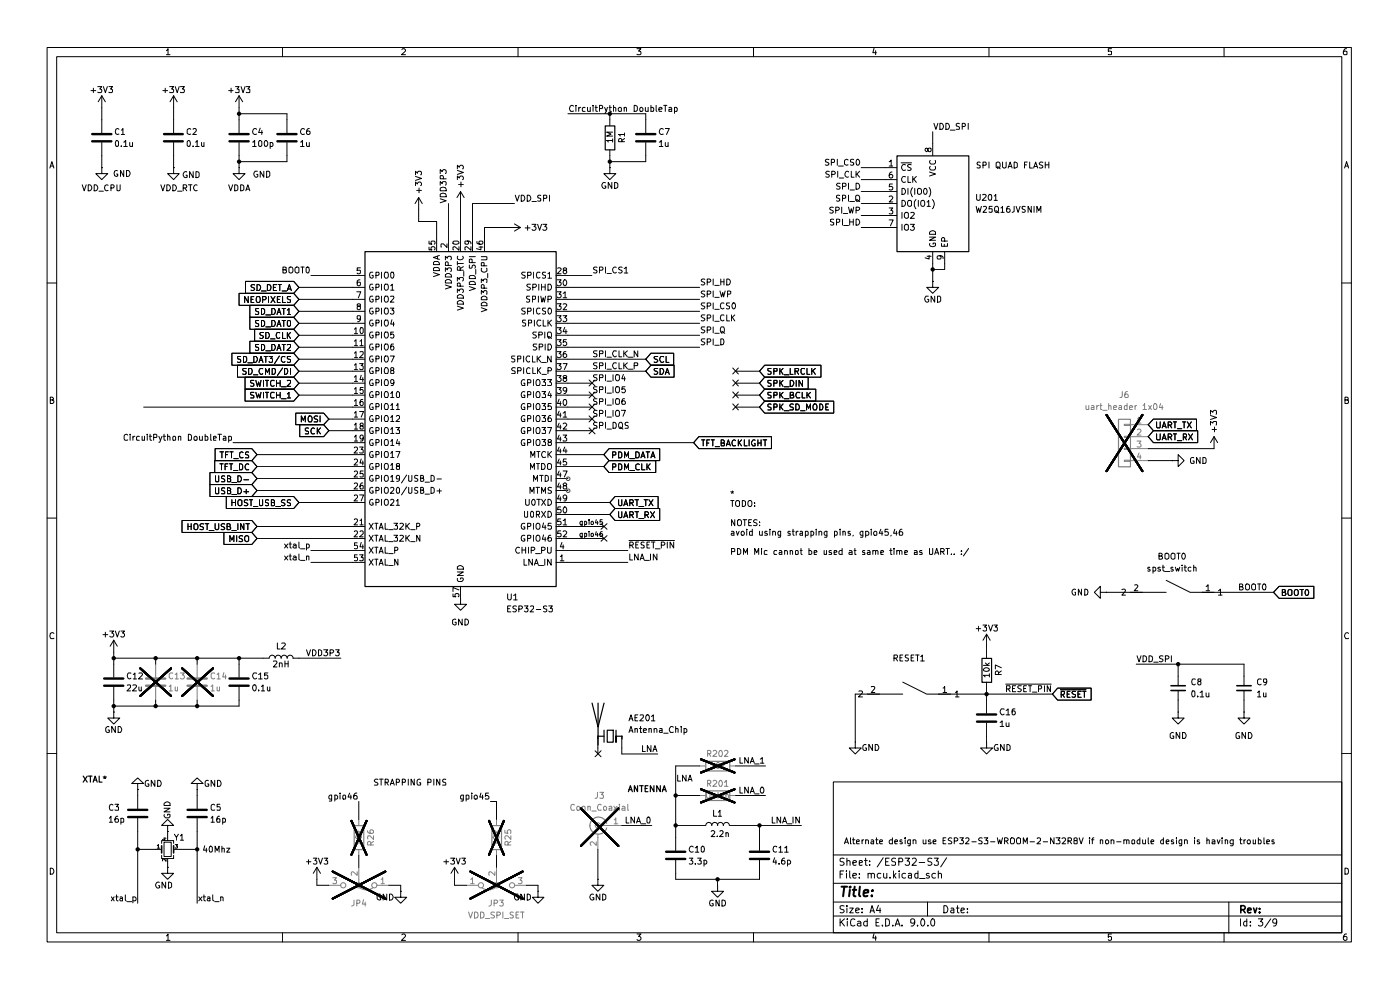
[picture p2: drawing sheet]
<svg xmlns="http://www.w3.org/2000/svg" width="297mm" height="210mm" viewBox="0 0 297 210" stroke-linecap="round" stroke-linejoin="round" font-family="sans-serif">
<g fill="none" stroke="#000" stroke-width=".21">
<path d="M10 10.1h276.7v189.7h-276.7zM12 12h272.6v185.9h-272.6zM19.3 19.2h1M19.8 18.7v.9M20.7 18.4h.9l-.4 .5 .4 .2-.1 .5h-.8M21.9 18.4l.5 1.2 .4-1.2M23.1 18.4h.8l-.4 .5 .3 .1v.6h-.7M34.5 19.2h1.1M35.1 18.7v.9M35.3 10.8l.3-.5v1.3M35.3 11.6h.8M36 18.4h.8l-.4 .5 .3 .1v.6h-.7"/>
<path d="M37.2 18.4l.4 1.2 .4-1.2M38.3 18.4h.8l-.4 .5 .4 .2-.1 .5h-.7M48.5 19.2h.9M49 18.7v.9M50 18.4h.7l-.4 .5 .4 .1v.6h-.7M51.1 18.4l.5 1.2 .4-1.2M52.2 18.4h.8l-.4 .5 .4 .1v.6h-.8M59.9 10.1v1.9M85.3 10.5l.1-.2h.4l.2 .5-.8 .8h.8M109.9 10.1v1.9M135.1 10.3h.9l-.5 .5 .4 .1 .1 .5-.2 .2-.7-.1M159.9 10.1v1.9"/>
<path d="M185.4 10.2l-.2 1h.7M185.8 10.8v.8M209.8 10.1v1.9M235.8 10.3h-.7v.6h.7v.6h-.7M259.7 10.1v1.9M285.7 10.3l-.5 .1-.1 .3-.1 .7 .2 .2 .5-.1v-.6l-.5-.1-.2 .3M10.6 35.6l.4-1.3 .4 1.3M10.7 35.2h.6M17.4 39.2l.5 1.3 .4-1.3M18.7 39.2a.65 .65 0 0 1 .8 .6 .65 .65 0 0 1-.8 .7zM20 39.2a.65 .65 0 0 1 .8 .6 .65 .65 0 0 1-.8 .7zM21.6 35.6v1.2h1.3l-1.3 1.3-1.3-1.3h1.3"/>
<path d="M21.6 35.6h.1M21.6 20.3l-.8 1.3M21.6 20.3l.8 1.3M21.6 20.3v7.9M21.6 30.2v5.4M22.9 39.3l-.2-.1a.65 .65 0 0 0-.5 .6 .65 .65 0 0 0 .5 .7l.2-.1M23.5 39.9l.6-.1v-.5l-.6-.1v1.3M24.7 29.8l.4 .3v.7l-.4 .3a.9 .9 0 0 1 0-1.3zM24.8 39.2v1.2l.2 .1 .4-.1 .1-.2v-1M24.9 36.2h-.1a.64 .64 0 0 0-.6 .6 .64 .64 0 0 0 .5 .6l.3-.1v-.4h-.3M25.2 27.4l-.2-.1a.65 .65 0 0 0-.5 .6 .65 .65 0 0 0 .5 .6l.2-.1M25.7 31v.1"/>
<path d="M25.7 27.6l.4-.3v1.2M25.7 28.5h.7M26.2 36.2v1.2l-.6-1.2v1.2M26.2 30.1l.5-.3v1.3M26.2 31.1h.8M26.8 36.2a.65 .65 0 0 1 .8 .6 .65 .65 0 0 1-.8 .6zM27.5 30.2v.7l.2 .2 .4-.1M28.1 30.2v.9M34.1 39.2l.4 1.3 .5-1.3M35.4 39.2a.65 .65 0 0 1 .8 .6 .65 .65 0 0 1-.8 .7zM36.7 39.2a.65 .65 0 0 1 .7 .6 .65 .65 0 0 1-.7 .7zM36.8 35.6v1.2h1.2l-1.2 1.3-1.2-1.3h1.2"/>
<path d="M36.8 35.6h.1M36.8 20.3v7.9M36.8 30.2v5.4M36.8 20.3l-.7 1.3M36.8 20.3l.8 1.3M38.9 39.9l.6-.1v-.5l-.6-.1v1.3M39.2 39.9l.4 .6M39.6 36.5l-.1-.1a.64 .64 0 0 0-.6 .6 .64 .64 0 0 0 .6 .7l.2-.1v-.4h-.2M39.7 30.1l.3-.3a.75 .75 0 0 1 .1 1.3l-.4-.3zM40 39.2h.7M40.4 39.2v1.3M40.5 27.4l-.4-.1-.4 .3v.7l.4 .2 .4-.1"/>
<path d="M41 31v.1M41 36.4v1.3l-.8-1.3v1.3M41 27.4l.4-.1 .3 .3-.8 .9h.8M41.5 30.1l.3-.3v1.3M41.5 31.1h.7M41.6 36.4a.52 .52 0 0 1 .6 .3v.6a.52 .52 0 0 1-.6 .4zM41.8 39.3l-.1-.1a.64 .64 0 0 0-.6 .6 .64 .64 0 0 0 .6 .7l.1-.1M42.8 30.2v.7l.1 .2 .4-.1M43.3 30.2v.9M48.5 39.2l.4 1.3 .5-1.3M49.8 39.2a.52 .52 0 0 1 .7 .3v.6a.52 .52 0 0 1-.7 .4zM50.7 35.6v1.2h1.3l-1.3 1.3-1.3-1.3h1.3"/>
<path d="M50.7 35.6h.1M50.7 20.3v7.9M50.7 30.2v5.4M50.7 24.1h10.2v4.1M50.7 20.3l-.7 1.3M50.7 20.3l.8 1.3M51.1 39.2a.52 .52 0 0 1 .6 .3v.6a.52 .52 0 0 1-.6 .4zM53.6 30.1l.4-.3v1.3M53.6 31.1h.8M54.4 27.4a.61 .61 0 0 0-.9 .3 .61 .61 0 0 0 .5 .8l.4-.1M54.6 36.3h-.5a.66 .66 0 0 0-.2 .8 .66 .66 0 0 0 .7 .4l.1-.5h-.3M55.1 29.8l.4 .3v.7l-.2 .3-.4-.3v-.7z"/>
<path d="M55.2 27.2l-.3 .9h.8M55.5 27.7v.8M56 36.3v1.3l-.8-1.3v1.3M56.1 30l.3-.2a.68 .68 0 0 1 .4 .6 .68 .68 0 0 1-.4 .7l-.3-.1zM56.6 36.3h.5l.1 .3v.7a.52 .52 0 0 1-.6 .3zM57.3 30.3l.4-.1 .2 .3-.1 .5h-.5M57.3 30.2v1.3M60.9 30.2v4.1h-10.2M63.8 30.1l.4-.3v1.3M63.8 31.1h.7M64.6 27.4a.61 .61 0 0 0-.9 .3 .61 .61 0 0 0 .5 .8l.4-.1M65 30.2v.7l.2 .2 .4-.1"/>
<path d="M65.6 27.3a.72 .72 0 0 0-.6 .5 .72 .72 0 0 0 .3 .7l.4-.1a.42 .42 0 0 0 0-.5 .42 .42 0 0 0-.6 0l-.1 .1M65.6 30.2v.9M88.1 39.4v-.8l.5 .4 .2-.4h.4l.2 .3v.3l-.2 .2M88.1 37.4l1.3 .4-1.3 .5M88.1 37.1v-.8l.5 .4 .2-.4 .5 .1 .1 .5-.2 .2M88.9 39.9v1M93.4 40l.5-.3 .6 .1 .2 .7h-1.3zM93.4 39.3v-.8l.4 .4 .2-.4h.5l.2 .3v.3l-.2 .2M93.4 36.8v-.8l.4 .4 .3-.4h.3l.3 .2v.5l-.2 .1M94.1 37.9l-.1-.6h-.5l-.1 .6h1.3M97 38.1v-.8l.5 .5 .2-.5h.3l.3 .3v.3l-.2 .2M97 36.2l1.3 .4-1.3 .4"/>
<path d="M97 35.8v-.7l.5 .4 .2-.4h.3l.3 .2v.3l-.2 .2M97.3 39.1h1M97.8 38.6v1M120.5 24.1h16.5v4.1M121.7 22.5a.58 .58 0 0 0-.8 .1 .58 .58 0 0 0 .1 .9l.1 .1 .6-.1M122.2 22.4v.1M122.2 22.8v.8M122.8 22.8v.8M123.2 22.8l-.4 .2M124.1 22.9l-.3-.1-.3 .2 .1 .6h.5M124.6 22.8l.1 .8 .5-.1M125.2 22.8v.8"/>
<path d="M125.8 22.4v.1M125.8 22.8v.8M126.2 22.8h.5M126.4 22.4v1.1l.1 .1h.2M127.2 23l.6-.1v-.4l-.6-.1v1.2M128.3 22.8l.3 .8M128.4 38.8l-.1-.1a.64 .64 0 0 0-.6 .6 .64 .64 0 0 0 .6 .7l.2-.1v-.4h-.2M128.9 22.8l-.5 1.2h-.1M129.2 22.8h.5M129.4 35.6v1.2h1.2l-1.2 1.3-1.3-1.3h1.3M129.4 35.6h.1M129.4 22.4v1.1l.1 .1h.2"/>
<path d="M129.4 24.1v2.6M129.4 31.7v3.9M129.8 38.7v1.3l-.8-1.3v1.3M130 29.8h-1.3l.3 .3M130 28h-1.3l.9 .4-.9 .5h1.3M130 29.5v.6M130.1 22.9l.2-.1 .3 .1v.7M130.1 22.4v1.2M130.4 38.7h.2l.5 .3v.6l-.5 .4h-.2zM131.1 23l.3-.2 .3 .1 .1 .6-.5 .1zM131.9 30.1l-.1-.6h-.5l-.1 .6h1.3M132.4 22.9l.2-.1 .3 .1v.7"/>
<path d="M132.4 22.8v.8M132.5 28.5h-1.3l.4 .4M132.5 28.2v.7M132.5 29.4l-.6 .4M134.5 22.4h.3l.4 .3v.7l-.2 .2h-.5zM135.8 22.9l.3-.1 .3 .2-.2 .6h-.4zM136.9 22.8l.1 .8 .5-.1M137 30.2v4.1h-7.6M137.5 22.8v.8M138.1 22.4v1.2h.5v-.7h-.5M139.2 22.4v1.1l.2 .1M139.8 23.2l.7-.1-.1-.2-.4-.1-.2 .1 .1 .7h.5"/>
<path d="M139.9 30.1l.4-.3v1.3M139.9 31.1h.7M140.7 27.4a.61 .61 0 0 0-.9 .3 .61 .61 0 0 0 .5 .8l.4-.1M140.8 22.4h.7M141.1 30.2v.7l.2 .2 .4-.1M141.1 27.3h.9l-.6 1.2M141.1 22.4v1.2M141.7 30.2v.9M141.9 22.9l.4-.1 .2 .1v.7h-.6v-.4l.6-.1M143.1 22.9l.3-.1 .3 .2-.1 .6h-.5M143.1 22.8v1.2M175.9 33.9h-.7v.5l.6 .1 .1 .3-.3 .3-.5-.1"/>
<path d="M175.9 36.4l-.5-.1-.2 .3 .1 .3 .6 .2v.2a.48 .48 0 0 1-.7 .2M176.4 34.5l.6-.1v-.4l-.1-.2h-.5v1.3M176.4 37l.7-.1 .1-.3-.2-.3h-.6v1.3M177.6 33.8v1.3M177.7 36.3v1.3M177.9 35.2h1M178.1 37.8h.9M178.2 38.9h-.5l-.2 .2v.3l.6 .2 .1 .3a.48 .48 0 0 1-.7 .1M178.7 39.5h.7v-.6h-.7v1.2M179.9 34l-.3-.2-.4 .3v.7l.4 .3 .3-.1M180 36.5v-.1a.58 .58 0 0 0-.8 .6 .58 .58 0 0 0 .8 .5M180 38.9v1.2"/>
<path d="M180.6 36.3v1.3h.6M181.1 33.9l-.4-.1-.3 .2 .1 .4 .6 .1v.5h-.7M181.6 38.9a.65 .65 0 0 1 .8 .6 .65 .65 0 0 1-.8 .6zM181.6 36.3v1.3M181.7 34l.2-.2a.68 .68 0 0 1 .5 .6 .68 .68 0 0 1-.5 .7l-.2-.1zM181.8 36.9l.6 .7M182.4 36.3l-.8 .8M182.7 35.6h7.5M182.7 38.1h7.5M188.6 34.3l.5-.3v1.2M188.6 35.2h.8M189.2 36.5a.72 .72 0 0 0-.6 .5 .72 .72 0 0 0 .3 .8l.4-.1a.42 .42 0 0 0 0-.6 .42 .42 0 0 0-.6 0l-.1 .2"/>
<path d="M189.3 39h-.6l-.1 .6h.7v.6h-.7M191.2 34.5h2.2M191.3 40a.65 .65 0 0 1 .8 .6 .65 .65 0 0 1-.8 .6zM192.1 35l-.2-.1a.64 .64 0 0 0-.7 .6 .64 .64 0 0 0 .7 .7l.2-.1M192.1 37.5l-.2-.1a.64 .64 0 0 0-.7 .7 .64 .64 0 0 0 .7 .6l.2-.1M192.6 37.4v1.3h.6M192.6 40v1.2M193.3 35h-.7a.57 .57 0 0 0 .6 .6v.5h-.7M193.5 39.8a1.55 1.55 0 0 0 0 1.9M193.6 37.4v1.3M193.8 37.9l.6 .8M194.1 40v1.2"/>
<path d="M194.4 37.4l-.8 .8M196.8 31.7l.3-.3 .4 .1v.5l-.1 .2-.5-.1-.1-.6h-.5v.4l.2 .3 .3-.3M197.1 39.8a1.55 1.55 0 0 1 0 1.9M197.2 36.5l1.3 .4-1.3 .4M197.4 35.3l-.2 .3 .3 .5h.7l.3-.3-.1-.5M197.4 34l-.2 .4 .3 .4h.7l.3-.3-.1-.5M197.9 27.9v5.1M198.1 26.2l.4 1.2 .5-1.2M199.4 26.2a.71 .71 0 0 1 .7 .4 .71 .71 0 0 1-.2 .8h-.5zM200.7 26.2a.71 .71 0 0 1 .7 .4 .71 .71 0 0 1-.2 .8h-.5zM201.6 27.6h1M203.5 26.2h-.4l-.2 .1v.4l.6 .3v.3l-.6 .1"/>
<path d="M204.1 26.8h.6v-.6h-.6v1.2M205.4 26.2v1.2M207.9 34.5l-.4-.1-.2 .2v.4l.6 .1v.5h-.6M208.5 35.1l.7-.1v-.5l-.2-.1h-.5v1.2M209.8 34.4v1.2M211.3 34.5l.3-.1a.46 .46 0 0 1 .6 .4v.4a.47 .47 0 0 1-.4 .4 .47 .47 0 0 1-.5-.1zM211.6 35.4l.4 .2 .2 .2M212.7 34.4v1l.2 .2h.3l.2-.2v-1M213.9 35.6l.4-1.2 .4 1.2M214 35.3h.5M215.1 34.4l.6 .1 .1 .2v.7l-.4 .2h-.3zM217.3 35h.5"/>
<path d="M217.9 34.4h-.6v1.2M218.4 34.4v1.2h.6M219.3 35.6l.4-1.2 .4 1.2M219.4 35.3h.6M221.2 34.5l-.5-.1-.2 .2 .1 .3a.57 .57 0 0 1 .5 .7h-.6M221.7 35h.8M221.7 34.4v1.2M222.5 34.4v1.2M285.2 35.6l.5-1.3 .4 1.3M285.4 35.2h.6M21 40.6h.9M37.7 40.6h.9"/>
<path d="M52.1 59.7h10.2l1.1 1.3-1.1 1.2h-10.2zM52.2 40.5l.4-1.3 .4 1.3M52.2 40.1h.6M60 57.2l.7-.1v-.4l-.7-.1v1.3h.5l.3-.4-.3-.3M61.3 56.8l.3-.2a.46 .46 0 0 1 .5 .5v.4a.47 .47 0 0 1-.3 .4 .47 .47 0 0 1-.5-.2zM62.7 56.8l.2-.2 .5 .2v.9l-.2 .2-.4-.1a.74 .74 0 0 1-.1-1zM63.8 56.6h.7M64.2 56.6v1.3M65 56.7l.4-.1a.78 .78 0 0 1-.2 1.3l-.3-.2zM66 58.4h11.4M76.4 59.4l-.6 .2v.9l.2 .1 .5-.1-.1-.6h-.5l-.1 .1M76.5 56.8h-.7v.6l.6-.1 .1 .6-.3 .2-.4-.2"/>
<path d="M79.1 57.7a.65 .65 0 0 0-.7 .6 .65 .65 0 0 0 .4 .7l.4-.2v-.4h-.3M79.8 58.4l.5-.1v-.6h-.5v1.3M80.9 57.7v1.3M81.7 57.7h.5l.2 .9a.46 .46 0 0 1-.6 .4 .95 .95 0 0 1-.1-1.3zM83 57.8l.4-.1a.82 .82 0 0 1-.3 1.3l-.2-.2zM88.4 40.4h1M88.8 41.9l-.7 1.3M88.8 41.9l.8 1.3M88.8 41.9v5.1h3.8v6.3M91 52.4v.6h.6l-.2-.2 .1-.4h.7l.1 .4-.2 .2M91 51.1v.6l.6 .1-.2-.2v-.3l.2-.2h.5l.2 .2v.3l-.2 .2M91.9 57.8l1.3 .5-1.3 .4"/>
<path d="M91.9 56.9l.3-.2h.7a.52 .52 0 0 1 .3 .7h-1.3zM91.9 55.7l.3-.2h.7l.2 .2 .1 .4h-1.3zM92.8 54.4v.5M93.2 54.2l-1.3 .4 1.3 .4M93.4 42.2l1.3 .4-1.3 .4M93.4 41.2l.5-.2 .6 .1 .2 .6h-1.3zM94.5 59.5a.72 .72 0 0 1 .8-.2 .72 .72 0 0 1 .5 .7h-1.3zM94.5 58.3a.72 .72 0 0 1 .8-.3 .72 .72 0 0 1 .5 .8h-1.3zM94.5 57.6v-.8l.4 .4 .3-.4 .5 .1 .1 .5-.2 .2M94.5 55.1v-.7l.4 .4 .3-.4h.5l.1 .5-.2 .2M94.8 51.7v.8l-.7-.8-.5 .1v.6M95.1 56.3v-.6l-.4-.2-.2 .2v.6h1.3"/>
<path d="M95.2 43.2v10.1M96.1 51.3l.3-.2h.7l.3 .3a.75 .75 0 0 1-1.3 .2zM97 59.6v-.8l.5 .5 .1-.5h.5l.2 .2v.4l-.2 .2M97 55.5v.7M97 55.9h1.3M97.1 54.4h-.1a.65 .65 0 0 0 .6 .7 .65 .65 0 0 0 .7-.4l-.2-.3M97.4 52.3v.8l-1-.8-.3 .1 .1 .6M97.6 57.3v-.6l-.4-.1-.2 .1v.6h1.3M97.7 40.6v12.7M97.7 40.6l-.8 1.3M97.7 40.6l.8 1.3M98.3 56.6l-.7 .4"/>
<path d="M98.4 57.6v1M99.1 51.1l.3 .2-.1 .4h-.7l.1-.6h.9l.2 .2 .1 .4M99.6 59.9l.2-.2h.7a.52 .52 0 0 1 .3 .7h-1.2zM99.6 58.6l.2-.2h.7a.52 .52 0 0 1 .3 .7h-1.2zM99.6 56.2l.1 .7h.3l.4-.7 .4 .1v.6M99.6 54.4h1.2M99.9 52.3v.8l-.9-.8-.4 .1 .1 .6M100.2 55.7v-.7h-.6v.7h1.2M100.9 57.1v1.1M101.2 51.2l.1 .4 .9 .2 .2-.2-.1-.5h-.5l-.2 .2v.3l.3 .2M101.6 52.4h.8M102 52.2v.8l-.9-.3"/>
<path d="M102.1 59.9v-.7l.4 .4 .3-.4 .5 .1-.1 .6M102.1 54.4l1.2 .1v.5l-.2 .1h-1M102.2 56.9l-.1 .6 .5 .2 .7-.2-.1-.6M102.7 56.4v-.6l-.5-.1-.1 .7h1.2M103.5 58v.9M109.1 43.2h-8.9v10.1M109.1 47.5l1.3 .8M109.3 41.4l.4 1.3 .5-1.3M110.4 48.3h-7.6v5M110.4 48.3l-1.3 .7M110.6 41.4a.65 .65 0 0 1 .7 .6 .65 .65 0 0 1-.7 .7zM111.4 57.7h-.6l-.1 .3 .2 .3 .4 .1v.5h-.6"/>
<path d="M111.4 48.3h1M111.8 41.4a.65 .65 0 0 1 .8 .6 .65 .65 0 0 1-.8 .7zM111.9 58.4l.7-.1v-.6h-.7v1.3M111.9 47.8v1.1M112.9 47.6h.8l-.4 .5 .4 .2v.3l-.2 .3h-.5l-.1-.2M112.9 42.8h.9M113.2 57.7v1.3M114 47.6l.5 1.3 .4-1.3M114.6 57.8l-.1-.1a.65 .65 0 0 0-.7 .6 .65 .65 0 0 0 .4 .7l.4-.2M114.7 41.5l-.4-.1-.3 .3 .1 .3 .6 .2v.4h-.7M115.1 47.6h.9l-.4 .5 .4 .2v.3l-.3 .3h-.4l-.2-.2M115.3 42.1l.7-.1v-.4l-.2-.2h-.5v1.3"/>
<path d="M115.7 57.7h-.6v.3v.3l.6 .2v.3l-.2 .2-.4-.1M116.2 58.1l.4-.4v1.3M116.2 59h.8M116.6 41.4v1.3M117.9 58.4h7.7M118.2 59.4h.8l-.4 .5 .4 .1v.4l-.2 .2h-.4l-.2-.1M118.3 56.9l.5-.1 .2 .3-.8 1h.8M119.6 59.4a.61 .61 0 0 1 .7 .4 .61 .61 0 0 1-.2 .7 .6 .6 0 0 1-.7-.3 .6 .6 0 0 1 .2-.8zM119.7 57.3l-.2-.2v-.2h.6v.3l-.4 .1-.2 .3v.2l.2 .3h.3l.2-.3v-.2l-.2-.3M126.7 56.7h-.7v.4l.6 .2 .1 .4-.3 .2-.5-.1M127.2 57.3l.6-.1v-.5l-.6-.1v1.3M128.4 56.6v1.3"/>
<path d="M128.8 58h.9M130.7 56.7a.58 .58 0 0 0-.7 .6 .58 .58 0 0 0 .7 .5v-.1M132 56.7h-.7a.57 .57 0 0 0 .6 .7l.1 .3-.3 .2-.5-.1M132.4 57l.4-.4v1.3M132.4 57.9h.8M149.5 59.3h-.7a.57 .57 0 0 0 .6 .6l.1 .3-.2 .3-.5-.1M150 59.9h.5l.3-.3-.1-.3-.7-.1v1.3M151.3 59.2v1.3M152.9 59.2v1.3M152.9 59.8h.7M153.6 59.2v1.3M154.2 59.2a.65 .65 0 0 1 .7 .6 .65 .65 0 0 1-.7 .7z"/>
<path d="M176.8 44h-.7a.57 .57 0 0 0 .6 .7v.4h-.7M176.9 46.6h-.7v.4l.7 .2v.5h-.7M177.3 44.6h.5l.3-.2-.1-.4-.7-.1v1.3M177.5 47.2l.6-.1v-.5l-.6-.1v1.3M178.1 41.5l-.4-.1-.2 .2v.4l.6 .2v.4h-.6M178.6 43.9v1.3M178.7 42.1l.7-.1v-.4l-.7-.2v1.3M178.7 46.5v1.3M178.9 45.3h.9M179 47.8h1M180 43.9l.3 1.3 .3-.9 .2 .9 .3-1.3M180 41.4v1.3"/>
<path d="M180.3 42.8h1M180.3 46.5v1.3M180.3 47.1h.7M180.3 40.3h1M181 46.5v1.3M181.5 41.6l.3-.2 .3 .1a.74 .74 0 0 1 .2 1l-.3 .2-.5-.2zM181.6 46.5a.65 .65 0 0 1 .8 .6 .65 .65 0 0 1-.8 .7zM181.6 44.6h.5l.3-.2-.1-.4-.7-.1v1.3M181.7 42.3l.7 .5M182.7 48.3h7.5M182.7 40.6h7.5M182.7 43.2h7.5"/>
<path d="M182.7 45.7h7.5M188.6 41.7l.2-.1h.3l.3 .2-.1 .4-.7 .6h.8M188.6 44.1h.8l-.4 .5h.2l.2 .3-.1 .4h-.7M188.6 46.7h.9l-.6 1.2M191.3 42.5a.65 .65 0 0 1 .8 .6 .65 .65 0 0 1-.8 .7zM191.3 45v1.3M191.3 47.6v1.3M191.9 45.2l.3-.2 .5 .2v.9l-.3 .2-.3-.1a.74 .74 0 0 1-.2-1zM191.9 47.8l.3-.2 .5 .2v.9l-.3 .2-.3-.1a.74 .74 0 0 1-.2-1zM192.6 42.7l.3-.2 .5 .2v.9l-.3 .2a.46 .46 0 0 1-.6-.5zM193.1 47.6h.9l-.5 .5 .5 .2v.3l-.3 .3-.6-.2M193.2 45.1l.5-.1 .3 .4-.9 .9h.9"/>
<path d="M194.3 42.3l-.2 .4a1.44 1.44 0 0 0 .2 1.6M194.6 40.1l.3-.1h.3a.74 .74 0 0 1 .2 1.1l-.2 .1-.6-.1zM194.8 42.5v1.3M195.5 42.6l.4-.1a.86 .86 0 0 1 0 1.3 .46 .46 0 0 1-.6-.5zM196.1 40a.61 .61 0 0 1 .7 .5 .61 .61 0 0 1-.5 .7l-.2-.1-.2-.4zM196.7 42.8l.3-.3v1.3M196.7 43.8h.7M196.7 54.4h.8M197.1 54.2v.7l-.8-.2M197.2 50.3h1.3l-1.3 .7h1.3M197.3 51.6l-.1 .3a.65 .65 0 0 0 .7 .4 .65 .65 0 0 0 .6-.7h-.5v.2M197.3 49.2l.5-.3 .4 .1 .3 .2v.5h-1.3z"/>
<path d="M197.8 42.3a1.32 1.32 0 0 1 0 2M197.9 59.7v1.3h1.2l-1.2 1.2-1.3-1.2h1.3M197.9 59.7h.1M197.9 53.3v6.4M199.4 54.3l.2 .2v.4h-.6l-.2-.2 .2-.4h.8l.3 .2v.4M199.7 51.6v.6h1.3v-.6M200.3 51.8v.4M200.4 51.1l-.1-.6-.3-.1-.3 .2v.5h1.3M200.4 53.3v3.8h-2.5M207.1 43.8l.2 1.2 .3-.9 .3 .9 .3-1.2M207.2 41.2v1l.2 .3h.3l.2-.3v-1M208.4 41.3l.6-.1 .2 .4-.8 .9h.8"/>
<path d="M208.6 43.9l.4-.1 .3 .3-.8 .9h.8M209.8 41.3h.5v1.1a.56 .56 0 0 1-.7-.2 .56 .56 0 0 1 .1-.7zM210.5 43.8h-.6l-.1 .6 .6-.1 .1 .7h-.7M210.9 41.6l.3-.4v1.3M210.9 42.5h.7M211.1 43.9l.5-.1a.86 .86 0 0 1 0 1.2 .46 .46 0 0 1-.6-.4zM211.2 44.7l.7 .4M212.3 44.1l.4-.3v1.2M212.3 45h.7M214.1 43.8l-.4 .1-.2 .4 .1 .7a.42 .42 0 0 0 .6-.1 .42 .42 0 0 0-.1-.6h-.4l-.2 .2M215.1 43.8v1.1l-.4 .1M215.6 43.8l.4 1.2 .4-1.2"/>
<path d="M217.5 43.9h-.7v.4l.7 .4-.2 .3h-.5M218.8 43.8v1.2l-.7-1.2v1.2M219.4 43.8v1.2M220 45v-1.2l.4 .9 .4-.9v1.2M10 60h2M49.2 74.9h13.1l1.1 1.3-1.1 1.3h-13.1zM50.4 77.5h11.9l1.1 1.2-1.1 1.3h-11.9zM50.7 62.2h11.6l1.1 1.3-1.1 1.3h-11.6zM51.1 75.6h-.6l-.1 .2 .1 .3 .6 .3v.3l-.2 .2-.5-.1M51.6 75.6h.6l.1 .3v.6a.52 .52 0 0 1-.7 .4zM52.2 78.1h-.6l-.1 .2 .2 .4 .5 .1v.5h-.7M52.6 77h1"/>
<path d="M52.7 62.9v1.3l-.8-1.3v1.3M52.7 78.1h.6a.72 .72 0 0 1 .2 .9 .72 .72 0 0 1-.8 .4zM53 72.4h9.3l1.1 1.3-1.1 1.2h-9.3zM53 64.8h9.3l1.1 1.2-1.1 1.3h-9.3zM53 67.3h9.3l1.1 1.3-1.1 1.2h-9.3zM53.3 63.5h.4M53.8 79.5h.9M53.8 62.9h-.5v1.3h.5M53.8 75.6h.6a.72 .72 0 0 1 .2 .8 .72 .72 0 0 1-.8 .5zM54 60.5h-.7a.57 .57 0 0 0 .6 .6l.1 .3-.2 .2h-.5M54 69.8h8.3l1.1 1.3-1.1 1.3h-8.3zM54.5 60.4a.65 .65 0 0 1 .8 .6 .65 .65 0 0 1-.8 .6z"/>
<path d="M54.5 62.9h.5l.2 .4-.1 .7-.2 .2-.4-.1-.1-.3zM54.9 73.1h-.6l-.1 .1 .1 .4 .6 .2v.4l-.2 .1h-.5M54.9 65.4h-.6a.56 .56 0 0 0 .6 .8v.3l-.2 .2-.5-.1M54.9 68h-.6a.56 .56 0 0 0 .6 .7v.4l-.2 .2-.5-.1M54.9 76.9l.5-1.3 .4 1.3M55.1 76.5h.6M55.5 73.1h.4l.2 .2v.7l-.4 .3h-.2zM55.5 65.4h.4l.2 .3v.7l-.4 .3h-.2zM55.5 68h.4l.2 .2v.7l-.4 .4h-.2zM55.5 61.7h1M55.7 63.6h.5l.3-.3-.1-.3-.7-.1v1.3M55.7 78.2l-.5-.1a.66 .66 0 0 0-.2 .9 .66 .66 0 0 0 .7 .3v-.1"/>
<path d="M55.9 70.5h-.6l-.2 .3 .3 .3 .5 .3v.1l-.3 .3-.5-.1M56 75.6h.7M56.3 79.4v-1.3l.4 .9 .4-.9v1.3M56.4 70.5h.5a.72 .72 0 0 1 .2 .8 .72 .72 0 0 1-.7 .5zM56.4 74.4h1M56.4 66.8h1M56.4 69.3h1M56.4 75.6v1.3M56.7 60.4a.65 .65 0 0 1 .8 .6 .65 .65 0 0 1-.8 .6zM57 62.9v1.3M57.1 75.6h.7l-.4 .4 .4 .2v.5l-.2 .2h-.4l-.1-.2M57.4 71.9h.9"/>
<path d="M57.5 62.9l.8 1.3M57.7 73.1h.5a.72 .72 0 0 1 .2 .8 .72 .72 0 0 1-.7 .4zM57.7 65.4h.5a.72 .72 0 0 1 .2 .9 .72 .72 0 0 1-.7 .4zM57.7 68h.5a.72 .72 0 0 1 .2 .8 .72 .72 0 0 1-.7 .5zM57.7 78.1h.6l.1 .3v.7a.52 .52 0 0 1-.7 .3zM58 61h.4M58.3 62.9l-.8 1.3M58.7 60.4h-.7v1.2h.7M58.8 74.3l.4-1.2 .4 1.2M58.8 66.7l.4-1.3 .4 1.3M58.8 69.3l.4-1.3 .4 1.3M58.8 73.9h.7"/>
<path d="M58.8 66.3h.7M58.8 63.5h.5M58.8 68.8h.7M59 60.4h.7M59.3 75.5l-1 1.6M59.4 70.6l-.1-.1a.65 .65 0 0 0-.7 .6 .65 .65 0 0 0 .4 .7l.4-.2M59.4 60.4v1.2M59.4 62.9h-.6v1.3h.6M59.9 61.7h.9M59.9 73.1h.6M59.9 65.4h.6M59.9 68h.6"/>
<path d="M59.9 70.5v1.3h.6M59.9 62.9v1.3h.6M59.9 78.1l-1.1 1.6M60.2 65.4v1.3M60.2 68v1.3M60.2 73.1v1.2M60.4 78.1a.65 .65 0 0 1 .6 .6 .65 .65 0 0 1-.4 .7h-.2zM60.5 75.7l-.6-.1-.2 .3v.6l.4 .4 .4-.2M61 61.6l.4-1.2 .4 1.2M61 73.2l.6-.1v.5l-.7 .7h.7M61 65.8l.3-.4v1.3M61 70.5v1.3"/>
<path d="M61 66.7h.6M61 68.1l.5-.1 .1 .2v.8l-.2 .3-.4-.3zM61 61.3h.6M61.1 71l.5 .8M61.6 62.9l-.6 .1v.3l.6 .4v.4h-.6M61.6 75.6l-.6 .1v.3l.6 .3v.4l-.2 .2-.4-.1M61.6 70.5l-.6 .7M61.6 78.1v1.3M63.4 61h14M63.4 63.5h14M63.4 76.2h14M63.4 66h14"/>
<path d="M63.4 68.6h14M63.4 71.1h14M63.4 73.7h14M63.4 78.7h14M75.2 69.8l.3-.3v1.3M75.2 72.4l.3-.3v1.2M75.2 74.9l.3-.3v1.3M75.2 77.5l.3-.4v1.3M75.2 70.8h.7M75.2 73.3h.7M75.2 75.9h.7M75.2 78.4h.7"/>
<path d="M75.7 61.9h.8l-.5 1.3M76 64.9h-.2v-.4h.7l-.1 .4-.6 .2v.4l.2 .2 .5-.2v-.4l-.3-.2M76.3 77.1h.7l-.4 .5 .4 .1v.5l-.1 .2h-.4l-.2-.2M76.4 72.4l.3-.3v1.2M76.4 74.7l.6-.1v.5l-.7 .8h.7M76.4 73.3h.6M76.5 67.5v.1l-.3 .1-.4-.1v-.5h.7v.8l-.4 .3h-.2M76.5 69.6l.4-.1 .1 .3v.7l-.2 .3-.3-.2zM76.6 79.6l-.2 .9h.7M79.1 60.3a.65 .65 0 0 0-.7 .5 .65 .65 0 0 0 .4 .8l.4-.2v-.4h-.3M79.1 62.8a.65 .65 0 0 0-.7 .5 .65 .65 0 0 0 .4 .8l.4-.2v-.4h-.3M79.1 65.4a.65 .65 0 0 0-.7 .5 .65 .65 0 0 0 .4 .7l.4-.1v-.5h-.3"/>
<path d="M79.1 67.9a.65 .65 0 0 0-.7 .5 .65 .65 0 0 0 .4 .8l.4-.2v-.4h-.3M79.1 70.4a.65 .65 0 0 0-.7 .6 .65 .65 0 0 0 .4 .7l.4-.2v-.4h-.3M79.1 73a.65 .65 0 0 0-.7 .5 .65 .65 0 0 0 .4 .8l.4-.2v-.4h-.3M79.1 75.5a.65 .65 0 0 0-.7 .5 .65 .65 0 0 0 .4 .8l.4-.2v-.4h-.3M79.1 78.1a.65 .65 0 0 0-.7 .4 .65 .65 0 0 0 .3 .7h.5v-.5h-.3M79.8 61l.5-.1v-.6h-.5v1.3M79.8 63.5l.5-.1v-.6h-.5v1.3M79.8 66h.5v-.6h-.5v1.2M79.8 68.5h.5v-.6h-.5v1.3M79.8 71h.5v-.6h-.5v1.3M79.8 73.6h.5v-.6h-.5v1.3M79.8 76.1h.5v-.6h-.5v1.3"/>
<path d="M79.8 78.7h.5v-.6l-.5-.1v1.2M80.9 60.3v1.3M80.9 62.8v1.3M80.9 65.4v1.2M80.9 67.9v1.3M80.9 70.4v1.3M80.9 73v1.3M80.9 75.5v1.3M80.9 78v1.2M81.7 60.3h.5l.2 .8a.46 .46 0 0 1-.6 .5 .95 .95 0 0 1-.1-1.3zM81.7 62.8h.5l.2 .9a.46 .46 0 0 1-.6 .4 .95 .95 0 0 1-.1-1.3zM81.7 65.4h.5l.2 .8a.46 .46 0 0 1-.6 .4 .95 .95 0 0 1-.1-1.2z"/>
<path d="M81.7 67.9h.5a.93 .93 0 0 1-.2 1.3h-.2a.95 .95 0 0 1-.1-1.3zM81.7 70.4h.5a.93 .93 0 0 1-.2 1.3h-.2a.95 .95 0 0 1-.1-1.3zM81.7 73h.5a.93 .93 0 0 1-.2 1.3h-.2a.95 .95 0 0 1-.1-1.3zM81.7 75.5h.5a.93 .93 0 0 1-.2 1.3h-.2a.95 .95 0 0 1-.1-1.3zM81.8 78h.2a.84 .84 0 0 1 .2 1.2h-.5a1.02 1.02 0 0 1 .1-1.2zM82.8 65.4h.8l-.5 .4 .5 .2-.1 .5-.5 .1-.2-.1M82.8 75.5h.9l-.6 1.3M82.9 60.6l.3-.3v1.3M82.9 62.9l.6-.1 .1 .4-.8 .9h.8M82.9 61.6h.7M83.1 78.6l-.2-.5 .2-.1 .4 .1v.4l-.6 .2v.5h.6l.1-.4-.3-.2M83.1 67.8l-.2 .9h.8"/>
<path d="M83.5 70.4h-.6v.6l.4-.1 .3 .2-.1 .5-.4 .1-.2-.2M83.5 73h-.4l-.2 .2v.9l.2 .2 .4-.1v-.7l-.4-.1-.2 .3M83.5 68.3v.9M94.5 60.5l1.3 .4-1.3 .4M97 64.9l1.3 .5-1.3 .4M97 64a.72 .72 0 0 1 .8-.2 .72 .72 0 0 1 .5 .7h-1.3zM97 62.7a.72 .72 0 0 1 .8-.2 .72 .72 0 0 1 .5 .7h-1.3zM97 62.1v-.8l.5 .4 .2-.4 .5 .1 .1 .5-.2 .2M97.6 60.7v-.6h-.6v.6h1.3M99.6 60.8l1.2 .4-1.2 .4M102.1 65.3l1.2 .4-1.2 .4M102.1 64.3l.5-.2 .4 .1 .3 .1v.6h-1.2z"/>
<path d="M102.1 63.1l.5-.3 .4 .1 .3 .2v.5h-1.2zM102.1 62.4v-.8l.4 .5 .3-.5h.3l.2 .2-.1 .6M102.7 61.1v-.6l-.4-.1-.2 .1v.6h1.2M109.2 75.5l-.7 .1 .1 .4 .6 .3-.1 .4h-.6M109.3 78.1l-.5-.1-.3 .2 .3 .5h.4v.5h-.7M109.8 76.1h.6l.1-.5-.7-.1v1.3M109.8 78.7h.7v-.6l-.7-.1v1.2M111.1 75.5v1.3M111.1 78v1.2M111.4 65.4h-.6l-.1 .2 .2 .4h.4v.5h-.6M111.5 67.9h-.6l-.1 .2 .1 .3 .6 .3v.3l-.2 .2-.5-.1M111.9 66h.7v-.6h-.7v1.2"/>
<path d="M112.1 68.5h.6l.1-.5-.7-.1v1.3M112.4 75.6l-.6-.1a.66 .66 0 0 0-.2 .8 .66 .66 0 0 0 .8 .4v-.1M112.4 62.8h-.6a.56 .56 0 0 0 .6 .8v.3l-.2 .2-.5-.1M112.4 78.1a.65 .65 0 0 0-.7 .4 .65 .65 0 0 0 .2 .7h.5M112.5 60.3h-.6l-.1 .2 .2 .4 .5 .2v.2l-.2 .3-.5-.1M112.9 75.5v1.3h.6M112.9 63.5h.6l.1-.2-.1-.5h-.6v1.3M113 61h.5l.3-.3-.2-.4h-.6v1.3M113 78v1.2h.6M113.2 65.4v1.2M113.4 67.9v1.3M113.8 70.4h-.6l-.2 .2 .3 .4h.2l.3 .3-.3 .4-.5-.1"/>
<path d="M113.9 73h-.7v.5l.4 .1 .3 .4-.3 .3-.5-.1M114 75.5v1.3M114 78v1.2M114.1 76l.6 .8M114.2 62.8v1.3M114.2 78.6l.5 .6M114.3 71h.6l.2-.4-.2-.2h-.6v1.3M114.3 60.3v1.3M114.4 73.6h.6l.1-.4-.1-.2h-.6v1.3M114.6 65.4h-.1a.65 .65 0 0 0-.7 .5 .65 .65 0 0 0 .4 .7l.4-.1M114.7 62.8l.3 1.3 .2-.9 .3 .9 .2-1.3M114.7 68l-.6-.1a.66 .66 0 0 0-.2 .8 .66 .66 0 0 0 .7 .4l.1-.1"/>
<path d="M114.7 75.5l-.7 .7M114.7 78l-.7 .7M114.9 76.9h1M114.9 60.3v1.3M114.9 60.9h.8M115 79.4h.9M115.2 67.9v1.3h.6M115.6 70.4v1.3M115.7 60.3v1.3M115.7 73v1.3M115.7 65.4h-.6v.2v.3l.6 .2v.4l-.2 .1-.4-.1M116.2 70.6l.1-.2h.5a.8 .8 0 0 1-.1 1.3h-.3l-.2-.2z"/>
<path d="M116.2 60.3h.6a.72 .72 0 0 1 .2 .8 .72 .72 0 0 1-.8 .5zM116.2 63.5h.6l.2-.3-.1-.3-.7-.1v1.3M116.2 73h.6a.72 .72 0 0 1 .2 .8 .72 .72 0 0 1-.8 .5zM116.2 78.7h.6l.2-.5-.2-.2h-.6v1.2M116.2 67.9v1.3M116.3 65.4h.1a.65 .65 0 0 1 .6 .5 .65 .65 0 0 1-.4 .7l-.3-.1-.1-.4zM116.3 71.4l.7 .4M116.4 68.4l.6 .8M116.9 75.5v1.3l-.7-1.3v1.3M117 67.9l-.8 .7M117.9 61h30.5M117.9 63.5h30.5"/>
<path d="M117.9 76.2h19.1M117.9 66h30.5M117.9 68.6h30.5M117.9 71.1h30.5M117.9 73.7h30.5M117.9 78.7h19.1M118.2 74.6h.8l-.4 .4 .4 .3v.3l-.2 .3h-.4l-.2-.2M118.2 61.9h.8l-.4 .5 .4 .2v.3l-.2 .3h-.4l-.2-.2M118.2 64.4h.8l-.4 .5 .4 .2v.3l-.2 .3h-.4l-.2-.2M118.2 67h.8l-.4 .4 .4 .2v.4l-.2 .2h-.4l-.2-.1M118.2 69.5h.8l-.4 .4 .4 .3v.3l-.2 .3h-.4l-.2-.2M118.2 72.1h.8l-.4 .4 .4 .2v.4l-.2 .2h-.4l-.2-.1"/>
<path d="M118.2 77.1h.8l-.4 .5 .4 .2v.3l-.2 .3h-.4l-.2-.2M118.2 79.7h.8l-.4 .4 .4 .2v.4l-.2 .2h-.4l-.2-.1M119.5 62.2l.4-.3v1.3M119.5 64.5l.5-.1 .2 .3-.7 1h.7M119.5 67h.7l-.4 .4 .4 .2v.4l-.2 .2h-.4l-.1-.1M119.5 77.1h.8l-.6 1.3M119.5 63.2h.7M119.8 69.4l-.3 1h.8M120.1 74.6l-.5 .1a.92 .92 0 0 0 .1 1.2h.3l.2-.3v-.3l-.2-.3h-.3l-.2 .3M120.1 69.9v.9M120.1 72.1h-.6v.5l.1-.1h.4l.2 .2v.4l-.2 .2h-.4l-.1-.1M126.7 79.5h-.6l-.2 .2 .3 .4 .4 .1v.5h-.7"/>
<path d="M126.7 77h-.6l-.2 .1 .3 .5h.4v.5h-.7M126.7 74.4h-.6l-.2 .2 .3 .4 .4 .1v.5h-.7M127.2 77.6h.6v-.6h-.6v1.2M127.2 75h.6v-.6h-.6v1.3M128.4 74.4v1.3M128.4 77v1.2M128.4 79.5v1.3M128.8 78.3h.9M128.8 75.8h.9M130 79.5v1.3M130.7 79.5h.5l.2 .2v.8l-.3 .3h-.2a.84 .84 0 0 1-.2-1.3zM130.7 77h-.5a.66 .66 0 0 0-.2 .8 .66 .66 0 0 0 .7 .3"/>
<path d="M130.7 74.5l-.5-.1a.66 .66 0 0 0-.2 .8 .66 .66 0 0 0 .7 .4v-.1M131.3 77v1.2h.6M131.3 74.4v1.3h.6M132.2 79.4l-.3 .9h.8M132.3 74.4v1.3M132.3 77v1.2M132.5 79.9v.9M132.5 77.5l.6 .7M132.5 74.9l.6 .8M133.1 77l-.8 .6M133.1 74.4l-.8 .7M133.3 78.3h1"/>
<path d="M133.3 75.8h1M134.5 77.6h.7v-.6h-.7v1.2M135.3 74.4v1.3l-.8-1.3v1.3M138.1 77.5h4.9v2.5h-4.9l-1.1-1.3zM138.1 74.9h4.8v2.6h-4.8l-1.1-1.3zM139.5 78.1h-.6l-.1 .2 .2 .4h.3l.2 .3-.2 .4-.5-.1M139.5 75.6h-.6l-.1 .2 .2 .4h.3l.2 .3-.2 .4-.5-.1M140 78.1h.5a.72 .72 0 0 1 .3 .9 .72 .72 0 0 1-.8 .4zM140.8 75.7l-.6-.1a.66 .66 0 0 0-.2 .8 .66 .66 0 0 0 .7 .4l.1-.1M141.1 79.4l.5-1.3 .4 1.3M141.2 79h.6M141.3 75.6v1.3h.6"/>
<path d="M149.5 71.9h-.6l-.1 .2 .2 .4 .4 .1 .1 .3-.2 .3-.5-.1M149.5 61.8h-.7a.57 .57 0 0 0 .6 .7l.1 .2-.2 .3-.5-.1M149.5 66.8h-.6l-.1 .3 .2 .3 .4 .1 .1 .3-.2 .3-.5-.1M149.5 69.3h-.6l-.1 .3 .2 .3 .4 .1 .1 .4-.2 .2-.5-.1M149.5 64.3h-.6l-.1 .2 .2 .4h.4l.1 .4-.2 .2-.5-.1M150 72.6h.5l.3-.3-.2-.4h-.6v1.3M150 62.4h.5l.3-.3-.1-.3-.7-.1v1.3M150 67.5h.5l.3-.3-.2-.4h-.6v1.3M150 70h.5l.3-.2-.2-.5h-.6v1.3M150 64.9h.5l.3-.2-.2-.4h-.6v1.2M151.3 61.7v1.3M151.3 64.3v1.2"/>
<path d="M151.3 66.8v1.3M151.3 69.3v1.3M151.3 71.9v1.3M151.6 73.2h1M151.6 63.1h1M151.6 60.5h1M151.6 68.2h1M151.6 70.7h1M151.6 65.6h1M152.7 61.7l.4 1.3 .2-.9 .2 .9 .3-1.3M152.9 71.9a.65 .65 0 0 1 .7 .5 .65 .65 0 0 1-.4 .8h-.3zM153 69.3h.5l.2 .9a.46 .46 0 0 1-.6 .4 .95 .95 0 0 1-.1-1.3z"/>
<path d="M153.1 70.3l.7 .4M153.6 66.9l-.1-.1a.65 .65 0 0 0-.7 .5 .65 .65 0 0 0 .4 .8l.4-.2M153.6 64.3h-.1a.65 .65 0 0 0-.7 .5 .65 .65 0 0 0 .4 .7l.4-.1M154.2 66.8v1.3h.6M154.3 62.4l.6-.1 .1-.5-.7-.1v1.3M154.8 64.3h-.6a.56 .56 0 0 0 .6 .7v.4l-.2 .1-.5-.1M155.2 66.8v1.3M155.4 67.3l.5 .8M155.4 64.3h.5a.76 .76 0 0 1-.3 1.2l-.2-.1a.87 .87 0 0 1 0-1.1zM155.4 78.1l1.2 1.2M155.9 66.8l-.7 .7M156 78.7h5.1"/>
<path d="M156.6 78.1l-1.2 1.2M162.2 77.5h12v2.5h-12l-1.1-1.3zM163.6 78.1l-.7 .1v.4l.6 .2 .1 .4-.3 .2-.4-.1M164.2 78.7h.6v-.5l-.6-.1v1.3M165.4 78.1v1.3M165.6 78.7l.5 .7M166.1 78.1l-.7 .7M166.4 79.5h1M167.6 78.1v1.3h.6M168.7 78.7h.5l.2-.4-.2-.2h-.5v1.3M169 78.7l.4 .7M170.7 78.2l-.6-.1-.2 .3v.7l.2 .2 .3 .1 .3-.2"/>
<path d="M171.2 78.1v1.3h.6M172.2 78.1v1.3M172.5 78.7l.5 .7M173 78.1l-.8 .7M196.9 62.8h-.5a.66 .66 0 0 0-.2 .8 .66 .66 0 0 0 .7 .4l.1-.5h-.2M198.3 62.8v1.3l-.8-1.3v1.3M198.9 62.8h.5l.2 .3v.7a.52 .52 0 0 1-.7 .3zM284.6 60h2.1M10.7 84.8h.5l.1-.3-.2-.3h-.4v1.4h.5l.2-.3v-.2l-.3-.3M27.1 92.3l-.3-.2-.5 .4v.6l.2 .3 .6-.1M27.6 92.1v.2M27.6 92.5v.9"/>
<path d="M28.2 92.5v.9M28.6 92.5l-.4 .3M29.5 92.6l-.3-.1-.2 .3v.6h.5M30.1 92.5v.9l.5-.1M30.5 86.4h46.9M30.6 92.5v.9M31.2 92.1v.2M31.2 92.5v.9M31.7 92.5h.5M31.8 92.1v1.1l.1 .2h.3M32.6 92.8l.7-.1v-.4l-.2-.2h-.5v1.3M33.7 92.5l.3 .9"/>
<path d="M34.4 92.5l-.4 1.2-.3 .1M34.6 92.5h.5M34.8 92.1v1.1l.1 .2h.2M35.6 92.7l.1-.2 .3 .1 .1 .8M35.6 92.1v1.3M36.7 92.7l.1-.2 .5 .2-.1 .7-.5-.1zM37.8 92.7l.2-.2 .4 .1v.8M37.8 92.5v.9M40 92.1a.52 .52 0 0 1 .6 .4v.6l-.1 .3h-.5zM41.1 92.8l.3-.3 .3 .1v.8h-.4l-.2-.2zM42.3 92.5l.1 .9 .5-.1M42.9 92.5v.9"/>
<path d="M43.5 92.1v1.3h.5v-.8h-.5M44.7 92.1v1.3h.2M45.3 93l.6-.1-.2-.4-.4 .1v.8h.5M45.6 97.7h7.8l1.1 1.3-1.1 1.2h-7.8zM45.6 95.2h7.8l1.1 1.2-1.1 1.3h-7.8zM46.2 92.1h.8M46.6 92.1v1.3M46.7 95.8h.7M46.7 98.4h.6M47 98.4v1.3M47.1 95.8v1.3M47.4 92.6l.4-.1 .1 .3v.6h-.5v-.4l.5-.1"/>
<path d="M47.8 99h.4M47.8 96.4h.5M48.3 98.4h-.5v1.3M48.4 95.8h-.6v1.3M48.5 92.6l.4-.1 .2 .2v.6l-.6 .1M48.5 92.5v1.3M48.7 98.4h.7M48.8 95.8h.6M49 98.4v1.3M49.1 95.8v1.3M49.4 93.9h28M49.5 99.8h1"/>
<path d="M49.6 97.3h.9M50.8 98.4a.52 .52 0 0 1 .7 .3v.7l-.2 .3h-.5zM51.6 96l-.3-.2a.74 .74 0 0 0-.2 1.3l.5-.1M52 80h10.3l1.1 1.3-1.1 1.2h-10.3zM52 82.5h10.3l1.1 1.3-1.1 1.3h-10.3zM52.7 95.9l-.4-.1-.2 .3 .1 .3 .5 .3v.3l-.6 .1M52.7 98.6v-.1a.66 .66 0 0 0-.7 .3 .66 .66 0 0 0 .2 .9l.5-.1M53.8 80.7l-.6 .1v.3l.6 .3v.4l-.2 .2-.4-.1M53.8 83.2l-.6 .1v.4l.6 .2v.4l-.6 .1M54.3 80.7l.3 1.3 .3-1 .2 1 .3-1.3M54.3 83.2l.3 1.2 .3-.8 .2 .8 .3-1.2M54.5 96.4h22.9"/>
<path d="M54.5 99h22.9M55.9 80.7v1.3M55.9 83.2v1.2M56.3 80.7h.7M56.3 83.2h.7M56.6 80.7v1.3M56.6 83.2v1.2M58.2 80.8l-.6-.1-.2 .2v.7l.2 .3 .3 .1 .3-.2M58.2 83.3l-.6-.1-.2 .3v.7l.2 .2 .6-.1M58.7 80.7v1.3M58.7 83.2v1.2M58.7 81.3h.7"/>
<path d="M58.7 83.8h.7M59.4 80.7v1.3M59.4 83.2v1.2M59.7 82h1M59.7 84.6h1M61 80.8l.6-.1v.5l-.7 .8h.7M61 83.6l.3-.4v1.2M61 84.4h.6M62.7 87.6h6l1.1 1.3-1.1 1.2h-6zM63.4 81.3h14M63.4 83.8h14M63.6 90.1h5.1l1.1 1.3-1.1 1.2h-5.1z"/>
<path d="M63.9 89.5v-1.3l.4 1 .5-1v1.3M65.4 90.8h-.4l-.2 .1v.4l.6 .2v.4l-.6 .1M65.6 88.2h.3a.84 .84 0 0 1 .1 1.3h-.5a1.02 1.02 0 0 1 .1-1.3zM66.7 90.9l-.1-.1a.65 .65 0 0 0-.7 .5 .65 .65 0 0 0 .3 .7l.5-.1M67.3 90.8v1.2M67.4 88.3l-.5-.1-.3 .3 .3 .4 .4 .1v.5h-.7M67.5 91.4l.5 .6M67.9 88.2v1.3M68 90.8l-.7 .7M69.8 88.9h7.6M69.8 91.4h7.6M75.2 80l.3-.3v1.2"/>
<path d="M75.2 82.5l.3-.3v1.3M75.2 85.1l.3-.3v1.2M75.2 87.6l.3-.3v1.2M75.2 90.2l.3-.5v1.3M75.2 92.7l.3-.4v1.3M75.2 95l.4-.2 .3 .4-.8 .9h.8M75.2 97.5l.4-.1 .3 .4-.8 .8h.8M75.2 80.9h.7M75.2 83.5h.7M75.2 86h.7M75.2 88.5h.7M75.2 91h.7"/>
<path d="M75.2 93.6h.7M76.3 87.3h.8l-.5 1.2M76.3 94.8h.7l-.4 .5 .4 .2v.5h-.7M76.6 90.3l-.2-.2 .1-.3 .4-.1 .1 .2a.47 .47 0 0 1-.5 .5v.6h.5v-.6l-.1-.1M76.6 97.4l-.2 .8h.7M77 84.8h-.5l-.1 1 .2 .2 .4-.1v-.6l-.1-.1h-.3l-.2 .2M77 80.1v.8M77 97.8v.8M77 82.2h-.5l-.1 .6 .1-.2h.4l.1 .2v.5l-.1 .2h-.4l-.1-.2M77 92.9l-.1 .2-.4-.1v-.6l.4-.1 .1 .2v.8l-.1 .3h-.4M77 99.9h-.5l-.1 .6h.6v.6h-.6M79.1 80.6a.65 .65 0 0 0-.7 .4 .65 .65 0 0 0 .3 .8l.5-.1v-.4h-.3"/>
<path d="M79.1 83.1a.65 .65 0 0 0-.7 .5 .65 .65 0 0 0 .3 .7l.5-.1v-.4h-.3M79.1 85.7a.65 .65 0 0 0-.7 .4 .65 .65 0 0 0 .3 .8l.5-.1v-.4h-.3M79.1 88.2a.65 .65 0 0 0-.7 .4 .65 .65 0 0 0 .3 .8l.5-.1v-.4h-.3M79.1 90.8l-.3-.1a.65 .65 0 0 0-.4 .7 .65 .65 0 0 0 .7 .5l.1-.5h-.3M79.1 93.3l-.3-.1a.65 .65 0 0 0-.4 .8 .65 .65 0 0 0 .7 .5l.1-.5h-.3M79.1 95.8h-.3a.65 .65 0 0 0-.4 .7 .65 .65 0 0 0 .7 .5l.1-.5h-.3M79.1 98.4l-.3-.1a.65 .65 0 0 0-.4 .7 .65 .65 0 0 0 .7 .6l.1-.5h-.3M79.8 81.2h.5v-.6l-.5-.1v1.3M79.8 83.7h.5v-.6h-.5v1.2M79.8 86.3h.5v-.6l-.5-.1v1.3M79.8 88.8h.5v-.6l-.5-.1v1.3M79.8 91.4l.5-.1v-.5l-.5-.1v1.2"/>
<path d="M79.8 93.9l.5-.1v-.5l-.5-.1v1.3M79.8 96.4h.5v-.6h-.5v1.2M79.8 99l.5-.1v-.5l-.5-.1v1.3M80.9 80.5v1.3M80.9 83.1v1.2M80.9 85.6v1.3M80.9 88.1v1.3M80.9 90.7v1.2M80.9 93.2v1.3M80.9 95.8v1.2M80.9 98.3v1.3M81.8 80.5h.2a.84 .84 0 0 1 .2 1.3h-.5a1.02 1.02 0 0 1 .1-1.3z"/>
<path d="M81.8 83.1h.2a.84 .84 0 0 1 .2 1.2h-.5a1.02 1.02 0 0 1 .1-1.2zM81.8 85.6h.2a.84 .84 0 0 1 .2 1.3h-.5a1.02 1.02 0 0 1 .1-1.3zM81.8 88.1h.2a.84 .84 0 0 1 .2 1.3h-.5a1.02 1.02 0 0 1 .1-1.3zM81.8 90.7a.46 .46 0 0 1 .6 .4l-.2 .8h-.5l-.1-.1a.9 .9 0 0 1 .2-1.1zM81.8 93.2a.46 .46 0 0 1 .6 .4l-.2 .9h-.5l-.1-.2a.9 .9 0 0 1 .2-1.1zM81.8 95.8a.46 .46 0 0 1 .6 .4l-.2 .8h-.5l-.1-.1a.9 .9 0 0 1 .2-1.1zM81.8 98.3a.46 .46 0 0 1 .6 .4l-.2 .9h-.5l-.1-.2a.9 .9 0 0 1 .2-1.1zM82.9 83.5l.3-.4v1.2M82.9 86l.3-.4v1.3M82.9 88.6l.3-.5v1.3M82.9 91.1l.3-.4v1.2M82.9 93.6l.3-.4v1.3"/>
<path d="M82.9 96.2l.3-.4v1.2M82.9 98.7l.3-.4v1.3M82.9 84.3h.7M82.9 86.9h.7M82.9 89.4h.7M82.9 91.9h.7M82.9 94.5h.7M82.9 97h.7M82.9 99.6h.7M83.6 81.1l-.3 .3h-.2l-.2-.2v-.5l.4-.2 .3 .3-.2 .9-.4 .1M84 90.7h.8l-.5 .5 .5 .1v.6h-.8M84 95.8h.8l-.5 1.2"/>
<path d="M84.1 86l.3-.4v1.3M84.1 88.3l.1-.2h.4l.2 .2v.4l-.8 .7h.8M84.1 86.9h.7M84.3 83.1l.5 .2v.9l-.2 .1h-.4l-.1-.4 .1-.7zM84.3 93.2l-.2 .9h.7M84.3 98.9l-.2-.3 .2-.3h.3l.2 .4-.2 .2h-.4v.7l.6-.1v-.5l-.2-.1M84.7 93.6v.9M111.3 80.6a.66 .66 0 0 0-.7 .4 .66 .66 0 0 0 .2 .8h.5v-.5h-.2M111.3 83.1a.66 .66 0 0 0-.7 .4 .66 .66 0 0 0 .2 .8h.5v-.5h-.2M111.3 85.7a.66 .66 0 0 0-.7 .4 .66 .66 0 0 0 .2 .8h.5v-.5h-.2M111.3 88.2a.66 .66 0 0 0-.7 .4 .66 .66 0 0 0 .2 .8h.5v-.5h-.2M111.3 90.8l-.3-.1-.3 .1-.1 .6 .2 .5h.5v-.5h-.2"/>
<path d="M111.3 93.3l-.3-.1-.3 .2-.1 .6 .2 .5h.5v-.5h-.2M111.9 81.2h.6l.1-.5-.7-.2v1.3M111.9 83.7h.6l.1-.5-.7-.1v1.2M111.9 86.3h.6l.1-.5-.7-.2v1.3M111.9 88.8h.6l.1-.5-.7-.2v1.3M111.9 91.4l.7-.1v-.5l-.7-.1v1.2M111.9 93.9l.7-.1v-.4l-.7-.2v1.3M112.5 99.6v-1.3l.4 .9 .5-.9v1.3M112.6 97v-1.2l.4 .9 .5-.9v1.2M113.2 80.5v1.3M113.2 83.1v1.2M113.2 85.6v1.3"/>
<path d="M113.2 88.1v1.3M113.2 90.7v1.2M113.2 93.2v1.3M113.8 90.8l.5-.1a.95 .95 0 0 1 .1 1.2h-.5l-.2-.4zM113.8 93.4l.5-.2a.95 .95 0 0 1 .1 1.3h-.5l-.2-.4zM113.8 98.3h.7M113.9 80.6l.4-.1a.95 .95 0 0 1 .1 1.3h-.5a1.05 1.05 0 0 1 0-1.2zM113.9 83.1h.4a.95 .95 0 0 1 .1 1.2h-.5a1.05 1.05 0 0 1 0-1.2zM113.9 85.7l.4-.1a.95 .95 0 0 1 .1 1.3h-.5a1.05 1.05 0 0 1 0-1.2zM113.9 88.2l.4-.1a.95 .95 0 0 1 .1 1.3h-.5a1.05 1.05 0 0 1 0-1.2zM113.9 95.8h.7M114.1 98.3v1.3"/>
<path d="M114.2 95.8v1.2M114.9 98.3a.71 .71 0 0 1 .7 .4 .71 .71 0 0 1-.2 .9h-.5zM115 80.5h.7l-.4 .5 .4 .2v.5h-.7M115 83.1h.7l-.4 .5 .4 .1v.5h-.7M115 85.6h.7l-.4 .5 .4 .2v.5h-.7M115 88.1h.7l-.4 .5 .4 .2v.5h-.7M115 90.7h.7l-.4 .5 .4 .1v.6h-.7M115 93.2h.7l-.4 .5 .4 .1v.6h-.7M115.7 95.9a.58 .58 0 0 0-.8 .2 .58 .58 0 0 0 .2 .8v.1l.6-.1M116.2 98.5l.2-.2 .4 .1a.74 .74 0 0 1 0 1.2h-.5l-.1-.2zM116.2 80.5h.8l-.4 .5 .4 .3v.3l-.2 .2-.6-.1M116.2 90.7h.8l-.5 1.2"/>
<path d="M116.2 95.8v1.2M116.4 96.4l.6 .6M116.5 93.8l-.3-.3 .3-.3h.3l.2 .4-.2 .2h-.5v.7l.6-.1 .1-.3-.2-.3M116.6 83.1l-.4 .8h.8M116.8 88.1a.82 .82 0 0 0-.5 1.3h.5l.2-.5-.2-.3h-.3l-.3 .3M116.8 83.5v.8M116.9 85.6h-.6l-.1 .7 .2-.2h.4l.2 .3v.3l-.2 .2-.6-.1M117 95.8l-.8 .7M117.9 96.4h10.2M117.9 81.3h7.7M117.9 83.8h7.7M117.9 99h10.2"/>
<path d="M117.9 86.4h7.7M117.9 88.9h7.7M117.9 91.4h7.7M117.9 93.9h29.3M118.2 82.2h.8l-.4 .4 .4 .3v.3l-.2 .3h-.4l-.2-.2M118.6 97.4l-.3 .8h.7M118.6 84.7l-.3 .9h.7M118.6 87.2l-.3 .9h.7M118.6 89.7l-.3 .9h.7M118.6 92.3l-.3 .8h.7M118.6 94.8l-.3 .9h.7M118.6 99.9l-.3 .9h.7"/>
<path d="M118.9 85.2v.8M118.9 87.6v.9M118.9 90.2v.8M118.9 92.7v.9M118.9 95.2v.9M118.9 97.8v.8M119.5 87.6l.4-.3v1.2M119.5 89.9l.1-.2h.4l.2 .3-.1 .3-.6 .7h.7M119.5 92.3h.7l-.4 .5 .4 .2v.4l-.1 .2-.6-.1M119.5 99.9h.8l-.6 1.3M119.5 88.5h.7M119.6 84.8h.5a.82 .82 0 0 1-.3 1.2 .89 .89 0 0 1-.2-1.2z"/>
<path d="M119.7 80.2l-.2-.4 .1-.1h.5l.1 .1-.1 .3-.4 .1-.2 .2v.3l.2 .2h.3l.2-.2v-.3l-.2-.2M119.8 94.8l-.3 .9h.8M120.1 95.2v.9M120.1 97.4h-.6v.6l.1-.1h.4l.2 .2-.1 .5h-.6M120.2 82.7l-.2 .3h-.3l-.2-.3v-.3l.1-.2h.5a.93 .93 0 0 1-.2 1.3h-.3M125 83.1l1.2 1.3M125 85.7l1.2 1.3M125 80.6l1.2 1.3M125 90.8l1.2 1.2M125 88.2l1.2 1.3M126.2 83.1l-1.2 1.3M126.2 85.7l-1.2 1.3"/>
<path d="M126.2 80.6l-1.2 1.3M126.2 90.8l-1.2 1.2M126.2 88.2l-1.2 1.3M126.7 82h-.6l-.2 .2 .3 .4 .4 .1v.5h-.7M126.7 87.1l-.5-.1-.3 .3 .3 .4 .4 .1v.5h-.7M126.7 89.7l-.5-.1-.3 .2 .3 .5h.4v.5h-.7M126.7 84.6h-.6l-.2 .2 .3 .4 .4 .1v.5h-.7M127.2 82.6h.6v-.6h-.6v1.3M127.2 80.1h.6v-.6h-.6v1.3M127.2 87.7h.6v-.6l-.6-.1v1.3M127.2 90.3h.6v-.6l-.6-.1v1.2M127.2 85.2h.6v-.6h-.6v1.2"/>
<path d="M128.4 82v1.3M128.4 84.6v1.2M128.4 87v1.3M128.4 89.6v1.2M128.8 88.5h.9M128.8 91h.9M128.8 83.4h.9M128.8 80.9h.9M128.8 85.9h.9M129.2 95.2h10.8v2.5h-10.8l-1.1-1.3zM129.2 97.7h9.9v2.5h-9.9l-1.1-1.2zM130 96.5l.6-.1v-.4l-.1-.2h-.5v1.3"/>
<path d="M130 99.1l.6-.1v-.4l-.1-.2h-.5v1.3M130 89.6a.52 .52 0 0 1 .7 .3v.7l-.1 .2h-.6zM130 82v1.3M130 84.6v1.2M130 87v1.3M130.7 82h.5l.2 .2v.9l-.3 .2h-.2a.84 .84 0 0 1-.2-1.3zM130.7 87.1l.4-.1 .3 .3v.8l-.2 .2h-.5a1.05 1.05 0 0 1 0-1.2zM130.7 84.6h.5l.2 .2v.8l-.2 .2h-.5a1.05 1.05 0 0 1 0-1.2zM131.2 95.8a.52 .52 0 0 1 .7 .4v.7l-.2 .2h-.5zM131.2 98.4a.52 .52 0 0 1 .7 .3v.7l-.2 .3h-.5zM131.4 89.7l.4-.1a.95 .95 0 0 1 .1 1.2h-.5a1.05 1.05 0 0 1 0-1.1zM131.5 90.6l.7 .4"/>
<path d="M131.8 87h.9l-.5 1.3M132.5 97.1v-1.3l.4 1 .4-1v1.3M132.5 99.7v-1.3l.4 .9 .4-.9v1.3M132.5 84.6l-.4 .1-.2 .9 .1 .2h.5l.2-.2v-.3l-.3-.3h-.2l-.3 .3M132.6 82h-.6l-.1 .6 .2-.1h.3l.3 .2v.4l-.3 .2h-.3l-.2-.2M133.3 89.7l-.5-.1-.2 .2 .1 .4 .6 .2v.4h-.7M133.6 97.3h1M133.6 99.8h1M134.9 95.8l.7 .2v.6l-.2 .5h-.5zM135.6 98.6l-.3-.2-.4 .3v.7l.2 .3 .5-.1M136 97.1l.4-1.3 .4 1.3M136.1 98.4v1.3h.7"/>
<path d="M136.1 96.8h.6M137.1 95.8h.7M137.2 98.4v1.3M137.4 95.8v1.3M137.4 99l.5 .7M137.9 98.4l-.7 .7M138.1 97.1l.4-1.3 .4 1.3M138.2 96.8h.6M148.3 92.6h15.4v2.6h-15.4l-1.1-1.3zM148.8 93.3h.7M149.2 93.3v1.3M149.9 94h.5"/>
<path d="M150.5 93.3h-.6v1.3M150.9 93.3h.7M151.2 93.3v1.3M151.7 94.7h1M153 94h.4l.3-.3-.3-.4h-.4v1.3l.7-.1v-.4l-.3-.1M154.1 94.6l.4-1.3 .4 1.3M154.2 94.2h.6M155.4 80.6l1.2 1.3M155.4 83.1l1.2 1.3M155.4 85.7l1.2 1.3M156 93.5v-.1a.65 .65 0 0 0-.7 .4 .65 .65 0 0 0 .2 .8l.5-.1M156 81.3h5.1"/>
<path d="M156 83.8h5.1M156 86.4h5.1M156.6 93.3v1.3M156.6 80.6l-1.2 1.3M156.6 83.1l-1.2 1.3M156.6 85.7l-1.2 1.3M156.8 93.9l.5 .7M157.3 93.3l-.7 .8M157.9 93.3v1.3h.6M158.9 93.3v1.3M160.2 93.4a.66 .66 0 0 0-.8 .4 .66 .66 0 0 0 .3 .8h.5v-.5h-.2M160.8 94h.7"/>
<path d="M160.8 93.3v1.3M161.5 93.3v1.3M161.9 93.3h.7M162.2 82.5h10.9v2.6h-10.9l-1.1-1.3zM162.2 80h9.2v2.5h-9.2l-1.1-1.2zM162.2 85.1h14.7v2.5h-14.7l-1.1-1.2zM162.3 93.3v1.3M163.6 83.2l-.7 .1v.4l.6 .2 .1 .4-.7 .1M163.6 80.7l-.7 .1v.3l.6 .3 .1 .4-.3 .2-.4-.1M163.6 85.8l-.4-.1-.3 .2v.3l.6 .2 .1 .5-.7 .1M164.2 83.8h.6v-.5l-.6-.1v1.2M164.2 81.3h.6v-.5l-.6-.1v1.3"/>
<path d="M164.2 86.4h.6v-.5l-.6-.2v1.3M165.4 80.7v1.3M165.4 83.2v1.2M165.4 85.7v1.3M165.6 83.7l.5 .7M165.6 81.2l.5 .8M165.6 86.3l.5 .7M166.1 83.2l-.7 .7M166.1 80.7l-.7 .7M166.1 85.7l-.7 .7M166.4 82h1M166.4 84.6h1"/>
<path d="M166.4 87.1h1M167.6 83.8l.6-.1v-.5h-.6v1.2h.6l.2-.2v-.2l-.3-.2M167.6 80.7h.5a.72 .72 0 0 1 .3 .8 .72 .72 0 0 1-.8 .5zM168.3 85.8l-.5-.1-.2 .2 .2 .5h.4v.6h-.6M168.8 85.7a.71 .71 0 0 1 .8 .4 .71 .71 0 0 1-.3 .9h-.5zM168.9 80.7v1.3M169.7 83.3l-.6-.1-.3 .5 .3 .7 .6-.1M169.8 87.1h1M170.2 83.2v1.2h.6M170.3 80.7v1.3l-.8-1.3v1.3M171.1 87v-1.3l.4 .9 .5-.9v1.3M171.2 83.2v1.2"/>
<path d="M171.4 83.7l.6 .7M172 83.2l-.8 .7M172.6 85.8l.5-.1a.95 .95 0 0 1 0 1.3h-.5a1.05 1.05 0 0 1 0-1.2zM173.9 85.7a.71 .71 0 0 1 .7 .5 .71 .71 0 0 1-.3 .8h-.4zM175.2 86.4h.4M175.8 85.7h-.6v1.3h.6M243.6 97.7h5.1M244.7 91.4h9.4v2.5h-9.4l-1.1-1.3zM244.7 88.9h9.1v2.5h-9.1l-1.1-1.3zM245.4 92v1.1l.1 .2h.5l.1-.2v-1.1M245.4 89.5v1.1l.1 .2h.5l.1-.2v-1.1M246.5 93.3l.5-1.3 .4 1.3"/>
<path d="M246.5 90.8l.5-1.3 .4 1.3M246.6 93h.7M246.6 90.4h.7M247.8 92.7h.6l.2-.4-.3-.3h-.5v1.3M247.8 90.2h.6l.2-.5-.3-.2h-.5v1.3M248.2 92.7l.4 .6M248.2 90.2l.4 .6M248.7 97.7h1.2v1.3l1.3-1.3-1.3-1.3v1.3M248.7 97.7h.1M248.9 92h.7M248.9 89.5h.7M249.3 89.5v1.3"/>
<path d="M249.3 92v1.3M249.8 93.5h.9M249.8 90.9h.9M250.9 89.5h.6M251 92.7h.6l.1-.5-.7-.2v1.3M251.2 89.5v1.3M251.3 92.7l.4 .6M251.9 89.5l.8 1.3M252.1 92l.9 1.3M252.7 89.5l-.8 1.3M253 92l-.9 1.3M253.2 97.1h-.5l-.1 .3v.6l.1 .3 .6-.1v-.4h-.2"/>
<path d="M254.6 97v1.3l-.8-1.3v1.3M255.2 97a.52 .52 0 0 1 .7 .4v.6l-.2 .3h-.5zM256.8 90.2v-.8l.5 .3 .2-.3h.5v.8M256.8 88.1l1.3 .5-1.3 .4M256.8 87.9v-.9l.5 .5 .3-.5h.3l.2 .2-.1 .7M257.1 91.1h1M257.6 92.6l-.8 1.3M257.6 92.6l.7 1.3M257.6 92.6v2.6h-14M257.6 90.6v1M285.3 84.8h.6l.1-.4-.7-.2v1.4h.5l.2-.1 .1-.4-.4-.3M10 109.9h2"/>
<path d="M38.6 110.4h14.8l1.1 1.3-1.1 1.2h-14.8zM39.9 111.1v1.3M39.9 111.7h.7M40.6 111.1v1.3M41.1 111.3l.3-.2a.46 .46 0 0 1 .6 .4v.4a.47 .47 0 0 1-.3 .5 .47 .47 0 0 1-.6-.2zM43.2 111.2l-.5-.1-.3 .2 .1 .3 .6 .2 .1 .3a.48 .48 0 0 1-.8 .2M43.5 111.1h.8M43.9 111.1v1.3M44.4 112.5h1M44.5 100.2h8.9l1.1 1.3-1.1 1.3h-8.9zM44.5 102.8h8.9l1.1 1.3-1.1 1.2h-8.9zM45.6 111.1v1l.3 .3 .4-.1 .1-.2v-1"/>
<path d="M45.7 100.9l.1 1.3 .6-.1v-1.2M45.7 103.5l.1 1.2 .6-.1v-1.1M47.5 112.9h5.9l1.1 1.3-1.1 1.3h-5.9zM47.7 101l-.5-.1-.2 .3 .1 .3 .6 .3v.3l-.7 .1M47.7 103.5h-.5l-.2 .2 .1 .4 .6 .2v.3l-.7 .1M47.7 111.2l-.5-.1-.3 .2 .1 .3a.57 .57 0 0 1 .6 .7h-.7M48 105.3h14.3l1.1 1.3-1.1 1.3h-14.3zM48.2 111.7h.6v-.5l-.6-.1v1.3h.5l.2-.5-.3-.2M48.3 101.5h.5l.1-.3-.2-.3h-.4v1.3h.6v-.5l-.2-.2M48.3 104.1h.5l.1-.4-.2-.2h-.4v1.2h.6v-.5l-.2-.1M48.8 114.9v-1.3l.4 1 .4-1v1.3M49.2 106v1.3"/>
<path d="M49.2 106.6h.8M49.2 102.4h1M49.2 104.9h1M49.2 112.5h.9M50 106v1.3M50.2 113.6v1.3M50.5 100.9a.71 .71 0 0 1 .7 .5 .71 .71 0 0 1-.2 .8h-.5zM50.5 103.5a.71 .71 0 0 1 .7 .4 .71 .71 0 0 1-.2 .8h-.5zM50.5 111.1v1.3M50.5 106.2l.3-.2 .5 .2v.9l-.2 .2a.46 .46 0 0 1-.6-.5zM51.5 113.7l-.5-.1-.3 .3 .1 .2a.57 .57 0 0 1 .6 .7h-.7M51.7 111.1v1.3l-.6-1.3v1.3"/>
<path d="M51.7 101.8h1M51.7 104.3h1M52 113.8l.2-.2 .5 .2v.9l-.2 .2-.3-.1a.74 .74 0 0 1-.2-1zM52.2 111.1h.7M52.2 103.8v.9M52.6 106.1h-.7v.5l.6 .2 .1 .2-.3 .3-.5-.1M52.6 111.1v1.3M52.9 106h.7M53.3 106v1.3M53.8 107.4h.9M54.5 111.7h22.9M54.5 101.5h22.9"/>
<path d="M54.5 104.1h22.9M54.5 114.2h22.9M55 106v1a.42 .42 0 0 0 .7 .2v-1.2M57 106.1l-.4-.1-.3 .2 .1 .4 .6 .2v.4h-.7M57.6 106.6h.5l.2-.3-.3-.3h-.4v1.3l.7-.1v-.4l-.3-.2M58.5 107.4h1M60.4 117.9l.6 .9M60.4 115.4l.6 .8M60.5 106.1l-.6-.1-.2 .3 .1 .2 .6 .3 .1 .2a.48 .48 0 0 1-.8 .2M61 117.9l-.6 .9M61 115.4l-.6 .8M61.3 117.9h.5"/>
<path d="M61.3 115.4h.5M61.6 117.5v1.2l.2 .1M61.6 115v1.2h.2M61.6 106.1l-.4-.1-.2 .2v.4l.6 .2v.4h-.6M62.2 118l.4-.1 .2 .2v.7M62.2 115.5l.4-.1 .2 .2v.6M62.8 118.3l-.7 .1 .3 .4 .4-.1M62.8 115.7h-.4l-.3 .3 .3 .2h.4M63.4 117.5v1.2l.2 .1M63.4 115v1.2h.2M63.4 106.6h14M63.8 118.9h.9"/>
<path d="M63.8 116.4h.9M65 118.1l.2-.2 .3 .1v.8M65 115.5l.4-.1 .2 .3-.1 .5h-.5M65 115.4v1.3M65 117.9v.9M66 116.8h11.4M66 119.3h11.4M75.2 100.1l.4-.2 .3 .4-.8 .9h.8M75.2 102.6l.4-.2 .3 .5-.8 .8h.8M75.2 105.2l.4-.2 .3 .4-.8 .9h.8M75.2 110.2l.4-.1 .3 .3-.8 .9h.8M75.2 112.8l.4-.2 .3 .3-.8 1h.8"/>
<path d="M75.8 115.1h-.6v.6h.6l.1 .5-.3 .2-.4-.1M75.8 117.7h-.6v.6h.6l.1 .4-.3 .3-.4-.1M76.3 105h.8l-.5 1.3M76.3 117.7h.7l-.4 .5 .4 .1v.6h-.7M76.4 110.4l.3-.3v1.2M76.4 112.8l.1-.2h.4l.1 .2v.4l-.7 .7h.7M76.4 111.3h.6M76.6 115.1l-.2 .9h.7M77 102.4a.82 .82 0 0 0-.5 1.3l.5-.1v-.6h-.4l-.2 .2M77 115.6v.8M78.3 111l.9 1.3M78.3 113.5l.9 1.3"/>
<path d="M78.3 116.1l.9 1.2M78.3 118.6l.9 1.3M79.1 100.9l-.1-.1a.64 .64 0 0 0-.6 .6 .64 .64 0 0 0 .5 .7l.3-.1v-.4h-.3M79.1 103.5l-.1-.1a.64 .64 0 0 0-.6 .6 .64 .64 0 0 0 .5 .6h.3v-.5h-.3M79.1 106l-.1-.1a.64 .64 0 0 0-.6 .6 .64 .64 0 0 0 .5 .7l.3-.1v-.4h-.3M79.2 111l-.9 1.3M79.2 113.5l-.9 1.3M79.2 116.1l-.9 1.2M79.2 118.6l-.9 1.3M79.5 111h.7M79.5 113.5h.7M79.5 116.1h.7"/>
<path d="M79.5 118.6h.7M79.8 101.5l.5-.1v-.5l-.5-.1v1.3M79.8 104.1l.5-.1v-.5l-.5-.1v1.2M79.8 106.6l.5-.1v-.5l-.5-.1v1.3M79.8 111v1.3M79.8 113.5v1.3M79.8 116.1v1.2M79.8 118.6v1.3M80.4 112.3l.5-1.3 .4 1.3M80.4 114.8l.5-1.3 .4 1.3M80.4 117.3l.5-1.2 .4 1.2M80.4 119.9l.5-1.3 .4 1.3"/>
<path d="M80.5 111.9h.7M80.5 114.5h.7M80.5 117h.7M80.5 119.5h.7M80.9 100.8v1.3M80.9 103.4v1.2M80.9 105.9v1.3M81.7 111v1.3h.6M81.7 113.5v1.3h.6M81.7 116.1v1.2h.6M81.7 118.6v1.3h.6M81.8 100.8a.46 .46 0 0 1 .6 .5v.4a.46 .46 0 0 1-.6 .4 .86 .86 0 0 1 0-1.3z"/>
<path d="M81.8 103.4a.46 .46 0 0 1 .6 .4v.4a.46 .46 0 0 1-.6 .4 .86 .86 0 0 1 0-1.2zM81.8 105.9a.46 .46 0 0 1 .6 .4v.5a.46 .46 0 0 1-.6 .4 .86 .86 0 0 1 0-1.3zM82.5 112.4h.9M82.5 114.9h.9M82.5 117.4h.9M82.5 120h.9M82.9 101.2l.3-.4v1.3M82.9 103.5l.4-.1 .3 .3-.8 .9h.8M82.9 106.1l.4-.2 .3 .4-.8 .9h.8M82.9 102.1h.7M83.6 111h.7l-.4 .5 .4 .1v.6h-.7M83.6 113.5h.7l-.4 .5 .4 .1v.6h-.7"/>
<path d="M83.7 116.8l.6-.1v-.5l-.6-.1v1.2M84.1 106.3l.3-.4v1.3M84.1 107.2h.7M84.3 103.4l.5 .2v.8l-.5 .2a.9 .9 0 0 1 0-1.2zM84.4 118.6v1.3l-.7-1.3v1.3M84.8 101.4l-.1 .2h-.5v-.7l.4-.1 .2 .2v.9l-.6 .2M84.8 111.1l.5-.1 .3 .3-.8 1h.8M84.8 113.6l.5-.1 .3 .4-.8 .9h.8M86.1 111v1.3M86.1 113.5v1.3M86.3 100.8l-1.1 1.6M86.3 103.3l-1.1 1.7"/>
<path d="M86.3 111.5l.6 .8M86.3 114l.6 .8M86.7 100.8v1.2l.2 .1h.2l.3-.2v-1.1M86.7 103.4v1.2h.2h.2l.3-.2v-1M86.9 111l-.8 .8M86.9 113.5l-.8 .8M87.1 112.4h1M87.1 114.9h1M88.4 111.7l.6-.1v-.5l-.6-.1v1.3M88.6 100.9l-.5-.1-.1 .2v.3l.6 .5-.2 .3-.4-.1M88.6 103.5l-.5-.1-.1 .1v.4l.6 .4-.2 .3h-.4M89.1 113.5v1.3l-.7-1.3v1.3"/>
<path d="M89.2 101.4l.6-.1v-.3l-.1-.2h-.5v1.3l.6-.1 .1-.3-.2-.3M89.2 104l.6-.1v-.4l-.1-.1h-.5v1.2h.6l.1-.4-.2-.2M90.2 102.3h.9M90.2 104.8h.9M91.4 100.8a.52 .52 0 0 1 .7 .4v.7l-.7 .2zM91.4 103.4a.52 .52 0 0 1 .7 .3v.7l-.7 .2zM92.7 101.6h.9M92.7 104.1h.9M93.2 103.7v.9M110.2 116.2l-.2-.1a.64 .64 0 0 0-.6 .6 .64 .64 0 0 0 .6 .6h.2M110.7 116.1v1.2M110.7 116.7h.8"/>
<path d="M111.2 118.6v1.3h.6M111.3 108.5v1l.2 .2 .4-.1v-1.1M111.3 111.1l-.1-.1a.61 .61 0 0 0-.6 .7 .61 .61 0 0 0 .7 .5v-.4h-.2M111.3 113.6l-.1-.1a.61 .61 0 0 0-.6 .7 .61 .61 0 0 0 .7 .5v-.4h-.2M111.5 105.9v1l.3 .3h.2l.3-.3v-1M111.5 116.1v1.2M111.9 111.7l.6-.1 .1-.5-.7-.1v1.3M111.9 114.2l.6-.1 .1-.5-.7-.1v1.3M112.1 116.1v1.2M112.4 104.6v-1.2l.5 .9 .4-.9v1.2M112.7 116.8h.5l.3-.3-.1-.3-.7-.1v1.2M112.8 108.5l.4 .2v.8l-.4 .2a.9 .9 0 0 1 0-1.2z"/>
<path d="M112.9 118.6v1.3l-.7-1.3v1.3M113.1 105.9a.71 .71 0 0 1 .5 .6 .71 .71 0 0 1-.4 .7 .69 .69 0 0 1-.5-.6 .69 .69 0 0 1 .4-.7zM113.2 102.1v-1.3l.4 1 .4-1v1.3M113.2 111v1.3M113.2 113.5v1.3M113.4 119.9l.4-1.3 .4 1.3M113.5 119.5h.5M113.6 117.4h1M113.7 103.4h.8M113.8 111.2l.5-.2a.86 .86 0 0 1 0 1.3 .46 .46 0 0 1-.6-.5zM113.8 109.1h.7v-.5l-.2-.1h-.5v1.2M113.8 113.7l.5-.2a.86 .86 0 0 1 0 1.3 .46 .46 0 0 1-.6-.4z"/>
<path d="M113.9 105.9h.7M114 103.4v1.2M114 109.1l.5 .6M114.3 120h1M114.3 105.9v1.3M114.5 100.8h.7M114.9 104.6v-1.2l.4 .9 .4-.9v1.2M114.9 116.8h.5l.3-.3-.1-.3-.7-.1v1.2M114.9 100.8v1.3M114.9 105.9l.8 1.3M114.9 108.5l.8 1.2M115.3 110.9l-.2 .9h.7"/>
<path d="M115.3 113.5l-.2 .9h.7M115.6 118.6v1.3M115.7 100.8a.52 .52 0 0 1 .6 .4v.7l-.6 .2zM115.7 111.4v.9M115.7 114v.8M115.7 105.9l-.8 1.3M115.7 108.5l-.8 1.2M116.2 116.1v1l.2 .2h.3l.2-.2v-1M116.2 105.9a.65 .65 0 0 1 .8 .7 .65 .65 0 0 1-.8 .6zM116.2 108.5a.65 .65 0 0 1 .8 .6 .65 .65 0 0 1-.8 .6zM116.8 113.5l-.4 .1-.2 1 .3 .2 .4-.1 .1-.4-.2-.3h-.5l-.1 .3M116.9 111h-.6l-.1 .6 .6-.1 .2 .3-.1 .4h-.7"/>
<path d="M116.9 118.6v1.3l-.7-1.3v1.3M116.9 100.8v1.3M117 103.5h-.7v.5l.6 .1 .1 .3-.2 .2h-.6M117.9 106.6h11.5M117.9 111.7h10.2M117.9 101.5h2.6M117.9 104.1h2.6M117.9 114.2h10.2M117.9 116.8h15.3M117.9 119.3h15.3M117.9 109.1h11.5M118.6 102.4l-.3 .9h.7"/>
<path d="M118.6 105l-.3 .8h.7M118.9 118h.1l.2-.3v1.3M118.9 100.3v.9M118.9 102.9v.8M118.9 105.4v.9M118.9 119h.7M119 110.1h-.6l-.1 .6h.7v.6h-.7M119 107.5h-.6l-.1 .6h.7v.6h-.7M119 112.6h-.6l-.1 .6h.7v.6h-.7M119.2 115.1l-.3 .9h.7M119.5 110.4l.4-.3v1.2M119.5 112.8l.1-.2h.4l.2 .3-.1 .3-.6 .7h.7"/>
<path d="M119.5 111.3h.7M119.5 115.6v.8M119.6 107.6l.2-.1a.76 .76 0 0 1 .3 1.3l-.5-.1a.94 .94 0 0 1 0-1.1zM119.7 103l-.2-.3 .2-.3h.3l.2 .4-.2 .2-.5 .1v.4l.1 .2 .5-.1 .1-.3-.2-.3M120.2 105.6l-.2 .2h-.3l-.2-.2v-.4l.2-.2h.3a.9 .9 0 0 1 0 1.3h-.4M123.5 113.1v.9l-.1 .1h-.3M123.5 113.2l-.2-.1-.3 .3 .1 .4h.4M123.5 110.6v.8l-.1 .2h-.3M123.5 110.7l-.2-.1-.3 .2 .1 .5h.4M124 113.2h.5v.5l-.5 .1M124 110.7l.3-.1 .2 .1v.5l-.5 .1M124 110.6v1"/>
<path d="M124 113.1v1M125 112.8v.1M125 110.2v.2M125 110.6v.7M125 113.1v.7M125.4 113.2h.4v.6l-.4-.1zM125.4 110.7l.2-.1 .2 .1v.6l-.4-.1zM126.5 112.8l-.2 .7h.6M126.5 110.2l-.2 .7h.6M126.7 110.6v.7M126.7 113.1v.7M127.5 113.6l1.3 1.2"/>
<path d="M127.5 111.1l1.3 1.2M127.8 112.8h-.3a.82 .82 0 0 0-.2 1h.5v-.4v-.2h-.5v.2M127.8 110.2h-.5v.5h.4l.1 .1v.5l-.5-.1M128.8 113.6l-1.3 1.2M128.8 111.1l-1.3 1.2M130.5 107.9h9.5v2.5h-9.5l-1.1-1.3zM130.5 105.3h9.1v2.6h-9.1l-1.1-1.3zM131.2 108.5v1.1l.3 .2 .4-.1v-1.2M131.2 106v1l.3 .3 .4-.1v-1.2M132.3 109.8l.5-1.3 .4 1.3M132.3 107.3l.5-1.3 .4 1.3M132.5 109.5h.6"/>
<path d="M132.5 106.9h.6M133.4 114.6h9.7M133.6 117.5v1.3h.6M133.6 115.7l.7-.1 .1-.4-.3-.2h-.5v1.2M133.6 109.2l.7-.1v-.5l-.7-.1v1.3M133.6 106.7l.7-.1v-.5l-.7-.1v1.3M133.9 115.7l.5 .5M133.9 109.2l.5 .6M133.9 106.7l.5 .6M134.7 106h.8M134.7 108.5h.8M134.9 115.6h.4"/>
<path d="M135.1 106v1.3M135.1 108.5v1.3M135.4 117.5v1.3l-.8-1.3v1.3M135.5 115h-.6v1.2h.6M135.6 107.4h1M135.6 110h1M135.8 118.8l.4-1.3 .5 1.3M135.9 118.4h.6M136.7 115.1l-.5-.1-.2 .2 .1 .4 .6 .1v.5h-.7M136.7 106h.7M136.7 118.9h1.1M136.8 109.2l.7-.1 .1-.3-.3-.3h-.5v1.3"/>
<path d="M137 106v1.3M137.2 109.2l.4 .6M137.2 115.6h.5M137.7 106l.8 1.3M137.8 115h-.6v1.2h.6M138 117.5v1.3M138 108.5l.9 1.3M138.2 115h.7M138.5 106l-.8 1.3M138.6 115v1.2M138.9 108.5l-.9 1.3M139 116.4h1"/>
<path d="M139.4 117.5v1.3l-.8-1.3v1.3M140.3 115.7l.7-.1 .1-.4-.3-.2h-.5v1.2M141.6 115v1.2M142.9 115v1.2l-.7-1.2v1.2M155 104.3h.6M155 106.2h.7M155.2 104.6l.2-.2 .1 .2M155.2 112.8l.3-.1 .2 .2v.6h-.5v-.4l.5-.1M155.2 117h.6l.1-.5-.7-.2v1.3M155.4 104.1v.3M155.4 106.2v1.2M155.9 110.2v1.3l-.7-1.3v1.3"/>
<path d="M156.1 106.3l.3-.1 .5 .1v1l-.3 .1h-.3a.74 .74 0 0 1-.2-1.1zM156.2 112.7l.3 .8 .3-.8M156.5 110.4l.2-.2a.46 .46 0 0 1 .6 .5v.4a.47 .47 0 0 1-.3 .4 .47 .47 0 0 1-.5-.2zM156.5 116.3h.2l.4 .4v.6l-.2 .3h-.4zM157.3 112.8l.3-.1 .3 .2-.2 .6h-.4zM157.5 106.2l.7 .2v.7a.52 .52 0 0 1-.7 .3zM157.6 110.2h.8M157.7 117.6v-1.3l.5 1 .4-1v1.3M158 110.2v1.3M158.4 112.3v.1M158.4 112.7v.8M158.8 106.3l.5-.1a.86 .86 0 0 1 0 1.2 .46 .46 0 0 1-.6-.4z"/>
<path d="M158.8 110.8h.5M159.4 110.2h-.6v1.3h.6M159.6 112.3v1.2h-.5l-.1-.6 .3-.2 .3 .1M160.1 107.3v.1M160.1 106.7v.1M160.1 117.6v-1.3l.4 1 .5-1v1.3M160.6 110.3l-.5-.1-.2 .3v.2l.6 .3 .1 .3a.48 .48 0 0 1-.7 .1M161.1 111.4v.1M161.1 110.7v.1M161.1 112.7l.1 .8h.5M161.5 116.3v.2M161.5 116.8v.8"/>
<path d="M161.7 112.7v.8M162.7 112.8l-.3-.1-.2 .2 .1 .2 .5 .2-.1 .2h-.5M162.7 116.8h-.3l-.3 .1v.6l.6 .1M163.3 112.3v.1M163.3 112.7v.8M163.9 112.9l.2-.2 .4 .2v.6M163.9 112.7v.8M164.8 116.8h-.4l-.2 .2 .1 .6h.5M165.4 116.8h.3l.2 .2v.6h-.5v-.4l.5-.1M165.6 112.7l-.1 1.3h-.4M165.6 112.8l-.3-.1-.3 .2 .1 .6h.5M166.5 116.9l.1-.1h.4v.8"/>
<path d="M166.5 116.8v.8M167.6 112.8l-.3-.1-.2 .2 .1 .2 .4 .1v.3h-.5M167.6 116.9l.2-.1h.3v.8M167.6 116.8v.8M168.1 112.7h.4M168.2 112.3v1.1l.3 .1M168.7 116.9l.2-.1 .4 .1-.1 .7-.5-.1zM168.9 112.7v.8M169.3 112.7l-.4 .2M169.8 112.8l.3-.1 .2 .2v.6h-.5v-.4l.5-.1M169.8 116.8h.4M169.9 116.3v1.1l.3 .2"/>
<path d="M170.9 112.8l.4-.1 .1 .2v.6h-.5M170.9 112.7v1.3M171.6 116.3v1.3h.4l.2-.2v-.4l-.2-.2h-.4M172 112.8l.4-.1 .2 .2v.6h-.6M172 112.7v1.3M172.7 117.2l.6-.1-.2-.3h-.4v.8h.5M173.1 112.3v.1M173.1 112.7v.8M173.7 112.9l.3-.2 .3 .2v.6M173.7 112.7v.8M174.8 116.8v.8l.5-.1M175.3 116.8v.8"/>
<path d="M175.4 112.7v1.2l-.5 .1M175.4 112.8l-.3-.1-.3 .2 .2 .6h.4M176.4 116.8h-.3l-.2 .2v.2l.5 .1v.3h-.5M177 117.2l.5-.1-.1-.3h-.4v.8h.5M177 112.8l.4-.1 .2 .2-.1 .6h-.5M177 112.7v1.3M178.2 112.3v.1M178.2 112.7v.8M178.6 116.3v1.3h-.5l-.1-.2v-.4l.2-.2h.4M178.8 112.9l.2-.2 .3 .2v.6M178.8 112.7v.8M180.2 116.8a.36 .36 0 0 1 .6 .2v.6h-.6v-.4l.6-.1"/>
<path d="M180.3 112.8h-.4v.3h.4l.1 .2-.1 .2h-.4M181 113.5l-.1 .2M181.2 116.8h.4M181.4 116.3v1.3h.2M183 112.7v1.2l-.5 .1M183 112.8l-.3-.1-.2 .2 .1 .6h.4M183.5 116.8h-.4l-.1 .2v.2l.5 .1v.3h-.5M183.6 112.8l.5-.1 .2 .2-.2 .6h-.5M183.6 112.7v1.3M184.1 116.8h.3l.2 .2v.6h-.5v-.4l.5-.1M184.8 112.3v.1M184.8 112.7v.8"/>
<path d="M185.2 116.9l.1-.1h.4l.1 .8M185.2 116.8v.8M185.3 112.9l.3-.2 .3 .1 .1 .7h-.5zM185.8 117l.1-.2h.3l.1 .8M186.9 112.3l-.4 .8h.8M186.9 117.2l.6-.1-.2-.3h-.4v.8h.5M187.1 112.7v.8M188.4 112.3h-.6l-.1 .6h.7v.6h-.7M188.7 116.8h.5M189 116.3v1.3h.2M189.1 113.5l-.1 .2M189.7 116.3v.2"/>
<path d="M189.7 116.8v.8M189.8 112.3l-.2 .8h.7M190.2 112.7v.8M190.2 116.9l.2-.1h.4v.8M190.2 116.8v.8M190.8 117l.2-.2h.3v.8M191.3 112.3a.82 .82 0 0 0-.5 1.2h.5l.2-.5-.2-.2h-.3l-.2 .2M191.9 117.2l.6-.1-.1-.3h-.5v.8h.5M194 116.8h.4l.2 .2v.6h-.6v-.4l.6-.1M195.6 116.8h-.4l-.1 .2 .1 .2 .4 .1v.3h-.5M197.2 116.3l.1 1.3h.5l.1-.2v-1.1M198.3 117.6l.4-1.3 .4 1.3"/>
<path d="M198.5 117.3h.6M199.6 117h.6l.1-.4-.2-.3h-.5v1.3M199.9 117l.4 .6M200.7 116.3h.7M201 116.3v1.3M201.8 117.5v.1M202.4 117.5v.1M204 117.5v.1M204 116.8v.2M205.5 116.3l-1.1 1.6M245.9 117.9h.6v-.5l-.6-.1v1.3h.5l.2-.4-.3-.3M246.7 119.9v1.1l.4 .2"/>
<path d="M247.1 117.5l.3-.2 .3 .1a.74 .74 0 0 1 .2 1l-.3 .2-.5-.2zM248.5 117.5l.3-.2 .5 .2v.9l-.3 .2a.46 .46 0 0 1-.6-.4zM249.7 117.3h.7M250 117.3v1.3M250.8 119.9v.1M250.9 117.4a.61 .61 0 0 1 .6 .5 .61 .61 0 0 1-.4 .7l-.2-.1-.2-.4zM251.4 119.9v1.1l.3 .2M253.2 119.9v1.3M284.6 109.9h2.1M11.4 134.4l-.2-.2-.5 .2-.1 .4 .2 .7 .6-.1M21.8 134.6h1.1M22.4 134.1v1"/>
<path d="M23.3 133.9h.8l-.4 .4 .4 .2v.4l-.2 .2-.6-.1M24.1 135.8v7.9M24.1 135.8l-.7 1.3M24.1 135.8l.8 1.3M24.1 139.6h33M24.5 133.9l.4 1.2 .4-1.2M25.7 133.9h.7l-.4 .4 .4 .2v.4l-.2 .2h-.4l-.1-.1M33 139.6v1.3M41.8 139.6v1.3M50.7 139.6v4.1M57.1 139.6a.64 .64 0 0 1 .6-.6 .64 .64 0 0 1 .7 .6 .64 .64 0 0 1 .6-.6 .64 .64 0 0 1 .6 .6 .64 .64 0 0 1 .7-.6 .64 .64 0 0 1 .6 .6 .64 .64 0 0 1 .7-.6 .64 .64 0 0 1 .6 .6M58.8 136.4v1.3h.6"/>
<path d="M59.8 136.5l.6-.1 .1 .3-.8 1h.8M62.1 139.6h10.2M65 137.8l.4 1.3 .5-1.3M66.3 137.8a.65 .65 0 0 1 .8 .7 .65 .65 0 0 1-.8 .6zM67.6 137.8l.6 .3v.7a.52 .52 0 0 1-.6 .3zM68.7 137.8h.8l-.4 .5 .4 .2v.4l-.2 .2-.6-.2M70 138.5h.5l.3-.2-.1-.4-.7-.1v1.3M71.2 137.8h.8l-.5 .5h.4l.1 .2-.1 .5-.5 .1-.2-.2M96.1 126v.6h.6l-.2-.4 .3-.3 .5 .1 .1 .4-.2 .2M96.7 131.4l-.3-.1-.4 .3v.6l.4 .4 .4-.2v-.4h-.3M97 122.7v.4l.3 .3h.7l.3-.5-.2-.3h-.4v.3M97 121.3h1.3l-1.3 .8h1.3"/>
<path d="M97 120.2a.72 .72 0 0 1 .8-.2 .72 .72 0 0 1 .5 .7h-1.3zM97.4 125.1l-1.3-.5v.9M97.7 126.9v1.3h1.3l-1.3 1.3-1.3-1.3h1.3M97.7 126.9h.1M97.7 124.4v2.5M98 131.3v1.3l-.7-1.3v1.3M98.6 131.3a.65 .65 0 0 1 .8 .7 .65 .65 0 0 1-.8 .6zM107.7 126v1l.2 .3h.3l.3-.3v-1M107.7 129.1h.4M108.4 128.5h-.7v1.3h.7M109 126.3l.4-.3v1.3M109 127.3h.7"/>
<path d="M109.6 128.6h-.7a.57 .57 0 0 0 .6 .7l.1 .2-.3 .3-.5-.1M110.1 129.2h.5l.2-.3-.1-.3-.6-.1v1.3M111.3 128.5h.7l-.4 .5h.3v.7l-.5 .1-.1-.2M112.5 128.6h.7v.4l-.8 .8h.8M113.8 129.3h.9M116 128.6h-.7v.4l.7 .3-.1 .4h-.6M116.4 128.5h.8l-.4 .5 .4 .1v.5l-.2 .2h-.4l-.2-.2M189.7 139.6h.5l.2-.2-.1-.4-.6-.1v1.3M190 139.6l.4 .6M190.9 139.5h.4M191.5 138.9h-.6v1.3h.6M192.7 138.9h-.6a.56 .56 0 0 0 .6 .8v.3l-.2 .2-.5-.1"/>
<path d="M193.3 139.5h.4M193.9 138.9h-.6v1.3h.6M194.2 138.9h.8M194.6 138.9v1.3M195.3 139.3l.4-.4v1.3M207.1 133.3h.9M207.6 132.8v1.1M208.5 132.6h.8l-.4 .4 .4 .2v.5l-.3 .2h-.3l-.2-.2M209.3 134.5v5.1M209.3 134.5l-.8 1.3M209.3 134.5l.8 1.3M209.7 132.6l.4 1.3 .5-1.3"/>
<path d="M210.8 132.6h.8l-.4 .4 .4 .2v.5l-.2 .2h-.4l-.2-.2M228.2 125.1a.58 .58 0 0 0-.8 .5 .58 .58 0 0 0 .8 .6v-.6h-.2M229.4 125v1.2l-.6-1.2v1.2M230.1 125a.64 .64 0 0 1 .7 .6 .64 .64 0 0 1-.7 .6zM233.4 125.6v-1.2l-1.2 1.2 1.2 1.3v-1.3h1.3M234.7 125.6h.1M234.7 125.6h12.7M238 125.1l.5-.1 .3 .2-.8 1h.8M240.7 124.1l.4-.1 .3 .4-.8 .9h.8M241.2 139.1l.4 1.3 .5-1.3M242.5 139.1a.65 .65 0 0 1 .8 .6 .65 .65 0 0 1-.8 .7zM243.8 139.1a.65 .65 0 0 1 .7 .6 .65 .65 0 0 1-.7 .7z"/>
<path d="M243.9 120.4h-.4v.2l.3 .1 .2 .3-.2 .2-.3-.1M244.6 120.4l.3-.1 .3 .3-.1 .5h-.5M244.6 120.3v1.3M246.1 120.4l-.2-.1-.3 .3 .4 .1 .2 .3-.2 .2-.4-.1M246.5 120.3h.6M246.7 139.2h-.7v.4l.5 .2 .2 .3-.2 .3-.5-.1M247.1 121.2h1.1M247.2 139.8h.5l.3-.3-.1-.3-.7-.1v1.3M247.4 123.1l5.1 2.5h17.7M248.5 139.1v1.3M248.8 120.4h-.4v.2l.4 .1 .1 .3-.1 .2-.4-.1M249.3 120.3l.3 .9 .3-.6 .1 .6 .3-.9"/>
<path d="M250.8 120.3v.9M251.2 120.3h.5M252.6 120.4l-.3-.1-.2 .3v.5h.5M253.2 120.4l.4-.1 .1 .2v.7M255.9 124.4l.4-.4v1.3M255.9 125.3h.7M258.5 125.3l.4-.3v1.2M258.5 126.2h.7M263 124.5l.6-.1v-.4l-.6-.1v1.2h.5l.2-.4-.3-.2M264.2 124l.3-.1 .3 .1a.74 .74 0 0 1 .2 1l-.2 .1-.6-.1zM265.6 124l.3-.1 .5 .1v1l-.3 .1a.46 .46 0 0 1-.6-.4zM266.8 123.9h.7"/>
<path d="M267.1 123.9v1.2M268 124h.5v1.1a.56 .56 0 0 1-.7-.3 .56 .56 0 0 1 .1-.7zM271.4 124.4h7.3v2.5h-7.3l-1.2-1.3zM272 125.6h.6v-.5h-.6v1.2h.5l.3-.4-.3-.3M273.3 125.2l.3-.1 .5 .1v1l-.3 .1a.46 .46 0 0 1-.6-.4zM274.7 125.2l.2-.1 .4 .1 .1 .7-.3 .4-.4-.1zM275.8 125.1h.7M276.2 125.1v1.2M277 125.1a.61 .61 0 0 1 .7 .5 .61 .61 0 0 1-.4 .7l-.3-.1-.1-.4zM286.1 134.4a.58 .58 0 0 0-.8 .1 .58 .58 0 0 0 .1 .8l.1 .2 .6-.1M10 159.9h2M23.1 154.2l-.2-.1-.5 .3v.7l.3 .3 .5-.1v-.4h-.3"/>
<path d="M24.1 151v1.3h1.3l-1.3 1.3-1.2-1.3h1.2M24.1 151h.1M24.1 145.7v5.3M24.5 154.1v1.3l-.8-1.3v1.3M25.1 154.1a.71 .71 0 0 1 .7 .4 .71 .71 0 0 1-.2 .9h-.5zM27 145.4l.6-.1 .1 .5-.8 .8h.8M27.8 142.8l-.1-.1a.65 .65 0 0 0-.7 .6 .65 .65 0 0 0 .4 .7l.4-.2M28.2 145.4l.6-.1 .2 .3-.9 1h.9M28.3 143.1l.3-.4v1.3M28.3 144h.7M29.5 145.7v.8l.3 .1 .2-.2M29.5 142.8l.6-.1 .1 .4-.8 .9h.8"/>
<path d="M30 145.7v.9M33 148.5v1.3M41.8 148.5v1.3M50.7 145.7v4.1h-26.6M53.7 145.5l.1-.2h.4a.82 .82 0 0 1-.3 1.3 .85 .85 0 0 1-.2-1.1zM54.4 142.8l-.6-.1a.66 .66 0 0 0-.2 .9 .66 .66 0 0 0 .8 .3v-.1M54.9 146.4v.2M54.9 143.1l.4-.4v1.3M54.9 144h.7M55.5 145.6l.3-.3v1.3M55.5 146.6h.6M56.7 145.7l.1 .8 .3 .1 .1-.2"/>
<path d="M56.8 142.7h-.7v.6l.2-.1 .5 .1-.1 .6-.4 .1-.2-.2M57.2 145.7v.9M58 140.3l.6-.1 .2 .3-.8 1h.8M59.3 140.7l.5-.1 .1 .9M59.3 140.6v.9M60.5 140.2v1.3M60.5 140.8h.6M61.1 140.2v1.3M126.2 159.3l1.3 1.2M126.8 156.1v3.8M127.5 159.3l-1.3 1.2M131.9 156.1v3.8h7.6"/>
<path d="M133.4 155.4l.5-1.3 .4 1.3M133.4 152.9l.5-1.3 .4 1.3M133.5 155h.7M133.5 152.5h.7M134.7 154.7l.2-.2 .3 .1v.8M134.7 154.5v.9M134.7 152.2h.4M135.3 151.6h-.6v1.3h.6M135.6 154.5h.5M135.8 151.7l.6-.1 .1 .5-.8 .8h.8M135.9 154.1v1.3h.2M136.3 158.2v1.2h.6"/>
<path d="M136.5 154.9l.7-.1a.35 .35 0 0 0-.4-.3 .35 .35 0 0 0-.3 .3l.1 .6h.5M137.2 151.6h.4a.82 .82 0 0 1-.3 1.3 .89 .89 0 0 1-.1-1.3zM137.7 154.7l.1-.2 .4 .1v.8M137.7 154.5v.9M138.1 158.2v1.2l-.8-1.2v1.2M138.2 152l.4-.4v1.3M138.2 152.9h.7M138.5 159.4l.4-1.2 .5 1.2M138.6 159h.6M138.8 154.7l.2-.2 .3 .1 .1 .8M138.8 154.5v.9M140 154.6h.5v.8h-.5v-.5h.5"/>
<path d="M140.8 155.5h.9M142.8 154.3a.57 .57 0 0 0-.8 0 .57 .57 0 0 0 .1 .8l.1 .3 .6-.1M143.3 154.7l.2-.2 .3 .1v.8M143.3 154.1v1.3M144.5 154.1v.2M144.5 154.5v.9M145.1 154.6l.4-.1 .2 .3v.4l-.2 .2h-.4M145.1 154.5v1.3M181.4 157.4v1.3h1.3l-1.3 1.2-1.2-1.2h1.2M181.4 157.4h.1M182.2 146.6h.6l.2 .3-.9 .9h.9M183.7 158l-.2-.1-.5 .3v.7l.3 .3 .5-.1v-.4h-.2"/>
<path d="M184.8 145.7l.6-.1 .2 .3-.8 1h.8M185.1 157.9v1.3l-.8-1.3v1.3M185.7 157.9a.71 .71 0 0 1 .7 .4 .71 .71 0 0 1-.2 .9h-.5zM191.5 144.7l5.1 2.5h26.7M191.5 147.2h-10.1v10.2M195.3 140.2h.8M200.1 146l.3-.4v1.3M200.1 146.9h.7M202.7 146.9l.3-.3v1.2M202.7 147.8h.8M208.6 142a.69 .69 0 0 1 .7-.4 .69 .69 0 0 1 .6 .5l-.1 .1a.75 .75 0 0 1-1.2-.2zM208.6 141.1h1.3"/>
<path d="M209 140.6l.5 .5M209.3 157.4v1.3h1.3l-1.3 1.2-1.3-1.2h1.3M209.3 157.4h.1M209.3 144.7v6.6M209.3 153.3v4.1M209.9 143.3h-1.3l.4 .3M209.9 142.9v.7M209.9 140.6l-.5 .5M211.7 158a.66 .66 0 0 0-.8 .4 .66 .66 0 0 0 .3 .8l.6-.1v-.4h-.3M211.8 143.1v-.5l-.2-.3-.4 .1v.7h1.2M212.2 153.2l.4-.3v1.2M212.2 154.1h.7"/>
<path d="M212.4 141.6l-1.2-.5v.8M212.4 142.3l-.6 .4M213 157.9v1.3l-.7-1.3v1.3M213 150.5l-.6-.1a.66 .66 0 0 0-.2 .8 .66 .66 0 0 0 .7 .4l.1-.1M213.4 145.1h9.6M213.4 153.3l.1 .8 .5-.1M213.4 150.7l.5-.3v1.2M213.4 151.6h.8M213.5 146.1l.7-.1v-.5h-.7v1.2M213.6 157.9h.3l.4 .3v.7l-.3 .3h-.4zM213.9 146.1l.4 .6M214 153.3v.8"/>
<path d="M214.8 146h.4M215.3 150.4h-.4l-.2 .2v.9l.2 .1h.4v-.7l-.4-.1-.2 .2M215.5 145.5h-.7v1.2h.7M216.7 145.5h-.6l-.2 .2 .3 .3 .3 .1 .2 .4-.3 .2-.5-.1M217.2 146h.4M217.8 145.5h-.6v1.2h.6M218.2 145.5h.7M218.5 145.5v1.2M219 146.8h1M220.3 146.1l.6-.1v-.5h-.6v1.2M221.6 145.5v1.2M222.8 145.5v1.2l-.6-1.2v1.2"/>
<path d="M224.4 146h7.1v2.5h-7.1l-1.1-1.3zM225 146.3h5.4M225.1 147.3l.6-.1 .1-.5-.7-.1v1.3M225.4 147.3l.4 .6M226.4 147.2h.4M227 146.6h-.6v1.3h.6M228.2 146.6h-.6l-.2 .3 .3 .3 .4 .1v.5h-.7M228.7 147.2h.4M229.4 146.6h-.7v1.3h.7M229.7 146.6h.7M230 146.6v1.3M241 140.9h22.9v4.6"/>
<path d="M244.8 140.5h.9M248.9 155.4h-.2l-.5 .3v.7l.3 .2 .5-.1v-.4h-.2M249.9 151v1.3h1.3l-1.3 1.3-1.2-1.3h1.2M249.9 151h.1M249.9 140.9v4.6M249.9 146.5v4.5M250.3 155.4v1.2l-.8-1.2v1.2M250.9 155.4a.71 .71 0 0 1 .7 .4 .71 .71 0 0 1-.2 .8h-.5zM252.9 146.6h.4l.2 .2v.8l-.3 .2-.3-.1zM253.6 144.1l-.1-.1a.65 .65 0 0 0-.7 .5 .65 .65 0 0 0 .4 .8l.4-.2M254.1 147.7v.1M254.3 144.5l-.2-.2 .1-.3h.5v.4a.51 .51 0 0 0-.5 .3 .51 .51 0 0 0 0 .5l.4 .1 .2-.2v-.4l-.2-.2"/>
<path d="M254.6 146.9l.4-.3v1.2M254.6 147.8h.8M255.9 147v.7l.1 .1 .5-.1M256.5 147v.8M262.9 155.4h-.5l-.2 .3v.7l.2 .2 .6-.1v-.4h-.3M263.9 151v1.3h1.3l-1.3 1.3-1.3-1.3h1.3M263.9 151h.1M263.9 146.5v4.5M264.2 155.4v1.2l-.7-1.2v1.2M264.8 155.4a.71 .71 0 0 1 .8 .4 .71 .71 0 0 1-.3 .8h-.5zM266.8 146.9l.3-.3v1.2M266.8 147.8h.7"/>
<path d="M267.5 144.1l-.5-.1-.2 .3 .1 .8 .3 .2 .3-.2M268.1 147v.7l.3 .1 .2-.1M268.6 147v.8M268.7 144.5a.42 .42 0 0 1-.6 .2v-.7h.5l.1 .7a.58 .58 0 0 1-.6 .6M284.6 159.9h2.1M23.2 173.6l.3-.5v1.3M23.2 174.4h.7M24 170.8l-.3-.2a.74 .74 0 0 0-.2 1.3l.5-.1M24.4 170.6h.7l-.4 .5 .4 .1v.6h-.7M25 173.1a.76 .76 0 0 0-.4 1.3l.5-.1a.42 .42 0 0 0-.1-.5 .42 .42 0 0 0-.5-.1l-.1 .2M25.7 173.7l.3-.1 .2 .1v.6l-.5 .1M25.7 173.6v1.2"/>
<path d="M29.2 166.2h1.3l-1.3-1.2-1.3 1.2h1.3v1.3M29.2 167.5h.1M29.2 167.5v4M29.2 173.6v18M31.5 165.6l-.3-.1-.4 .4v.6l.3 .3 .5-.1v-.4h-.3M32.9 165.5v1.3l-.8-1.3v1.3M33.4 179.4l.2-.2v.7M33.4 179.9h.5M33.4 165.5a.71 .71 0 0 1 .8 .5 .71 .71 0 0 1-.2 .8h-.6zM34.3 178.9v-.6h2.5v.6M34.7 177.8h.5M34.8 178.6h1.5v3.1h-1.5z"/>
<path d="M34.8 171.4h1.3l-1.3 .8h1.3M34.9 172.8l-.1 .3 .3 .4h.7l.3-.3-.1-.5h-.4v.3M34.9 170.3l.5-.2 .4 .1 .3 .1v.6h-1.3zM35 177.7v.5l-.5-.1M35.6 175.1h1.2l-1.2-1.3-1.3 1.3h1.3v1.3M35.6 176.4h.1M35.6 176.4v1.9M37 177l.4 .6 .4-.6M37.2 179.2h.5l-.3 .3 .3 .1-.1 .3-.4-.1M37.4 177.6v.6M38.3 177.3l.3-.3v1.2M38.3 178.2h.6"/>
<path d="M41.8 166.2h1.3l-1.3-1.2-1.2 1.2h1.2v1.3M41.8 167.5h.1M41.8 167.5v4M41.8 173.6v18M43.4 179.4l-.2 .9h.7M43.8 179.9v.9M44.2 165.6h-.5l-.2 .3v.6l.2 .3 .6-.1v-.4h-.3M44.6 179.5l.4 .2v.8l-.4 .3a.9 .9 0 0 1 0-1.3zM44.8 173.6l.3-.5v1.3M44.8 174.4h.7M45.6 165.5v1.3l-.8-1.3v1.3M45.6 170.8l-.4-.2-.4 .3v.7l.2 .3 .6-.1"/>
<path d="M46.1 165.5a.71 .71 0 0 1 .8 .5 .71 .71 0 0 1-.2 .8h-.6zM46.6 173.1a.82 .82 0 0 0-.5 1.3l.6-.1v-.6h-.5l-.2 .2M46.7 170.6h-.6v.6l.4-.1 .2 .3v.5l-.6-.1M47.1 179.5v1.3M47.2 173.7l.4-.1 .2 .2v.6h-.6M47.2 173.6v1.2M48.1 179.9h.7l-.7 .9h.7M70.4 168.7v1.1l-.6 .1M70.4 168.7h-.4l-.2 .2v.4l.1 .2h.5M71 168.7h.4l.2 .2v.4l-.1 .2h-.5M71 168.7v1.2M72.1 168.2v.2"/>
<path d="M72.1 168.7v.8M72.7 168.8l.2-.1 .4 .1-.1 .7-.5-.1zM74.2 168.2l-.4 .9h.8M74.4 168.7v.8M75.7 168.2l-.4 .1-.3 .5v.5l.2 .2h.5v-.7l-.4-.1-.3 .3M76.1 170v3.8M80.2 165.4l-.5-.1-.3 .2 .3 .4h.2l.3 .3-.2 .3h-.6M80.5 165.3h.8M80.9 165.3v1.2M81.7 165.9h.6l.1-.5-.7-.1v1.2M82 165.9l.4 .6M82.8 166.5l.4-1.2 .5 1.2"/>
<path d="M82.9 166.2h.6M84.1 165.9h.6v-.5l-.6-.1v1.2M85.3 165.9h.6v-.5l-.6-.1v1.2M86.6 165.3v1.2M87.9 165.3v1.2l-.7-1.2v1.2M89.2 165.4h-.6l-.1 .2v.7l.1 .2h.6v-.5h-.2M90.8 165.9h.6v-.5l-.6-.1v1.2M92 165.3v1.2M93.3 165.3v1.2l-.7-1.2v1.2M94.6 165.4l-.5-.1-.2 .2 .1 .4 .6 .2v.4h-.7M98.3 168.7v1.1l-.1 .1h-.4M98.3 168.7h-.3l-.3 .2 .1 .6h.5"/>
<path d="M98.9 168.7h.4l.2 .1v.6l-.6 .1M98.9 168.7v1.2M100.1 168.2v.2M100.1 168.7v.8M100.8 168.7l.5 .2-.1 .6h-.4l-.2-.2v-.4zM102 168.2l-.2 .9h.7M102.4 168.7v.8M103.6 168.2h-.6v.7l.1-.2h.4l.2 .3v.3l-.2 .2-.5-.1M104.1 170h1.2v3.8M131.9 175.1h6.4M132.8 173.3v1.3h.6M134.6 173.3v1.3l-.7-1.3v1.3"/>
<path d="M135 174.6l.5-1.3 .4 1.3M135.1 174.2h.6M136 174.8h1M137.5 173.3a.82 .82 0 0 1 .3 1.3h-.4l-.2-.3v-.7zM143.3 175.1h6.4M143.3 168.7h5.1M143.8 164.4v1.3h.6M145.5 164.4v1.3l-.7-1.3v1.3M146 165.7l.4-1.3 .4 1.3M146 165.4h.6M147.1 179.7a.61 .61 0 0 0-.9 .2 .61 .61 0 0 0 .4 .9l.5-.1M147.5 179.8l.4-.3v1.3"/>
<path d="M148.4 162.5h-5.1v17.9M149 179.5a.71 .71 0 0 1 .5 .6 .71 .71 0 0 1-.4 .7l-.3-.3v-.8zM149.7 175.1a.64 .64 0 0 1 .7-.6 .64 .64 0 0 1 .6 .6 .64 .64 0 0 1 .6-.6 .64 .64 0 0 1 .7 .6M150.9 176.4l.1-.2h.4l.2 .2v.4l-.7 .7h.7M151.4 171.9v1.2h.7M152.1 177.4v.1M152.2 175.1a.64 .64 0 0 1 .6-.6 .64 .64 0 0 1 .7 .6 .64 .64 0 0 1 .6-.6 .64 .64 0 0 1 .6 .6M152.4 172.3l.3-.4v1.2M152.4 173.1h.7M152.7 176.4l.5-.2 .2 .3-.7 1h.7M154 176.8l.2-.2 .3 .2v.7M154 176.6v.9"/>
<path d="M154.8 175.1h15.2M156 168.7h6.4M156 162.5h6.4M157 160.7v1.2h.6M157 167v1.2h.6M158.7 160.7v1.2l-.7-1.2v1.2M158.7 167v1.2l-.7-1.2v1.2M159.2 161.9l.4-1.2 .4 1.2M159.2 168.2l.4-1.2 .4 1.2M159.3 161.5h.6M159.3 167.9h.6M160.1 162.1h.9"/>
<path d="M160.1 168.4h.9M161.1 175.1v5.3M161.3 161l.4-.3v1.2M161.3 161.9h.8M161.5 167h.1a.76 .76 0 0 1 .3 1.2h-.4l-.1-.1-.1-.6zM163.8 173.3v1.3h.6M164.8 179.7l-.3-.2a.61 .61 0 0 0-.5 .7 .61 .61 0 0 0 .8 .5M165.3 179.8l.3-.3v1.3M165.6 173.3v1.3l-.8-1.3v1.3M166 174.6l.5-1.3 .4 1.3M166.1 174.2h.6M166.5 179.8l.4-.3v1.3"/>
<path d="M167 174.8h1M168.2 173.3v1.3M169.6 173.3v1.3l-.8-1.3v1.3M176.8 165.9h107.8v32h-107.8zM179.2 179l.4-1.3 .4 1.3M179.2 178.6h.6M180.4 177.7v1.3h.2M180.8 178.1h.6M181 177.7v1.1l.1 .2h.3M181.7 178.6l.6-.1v-.3l-.4-.1-.2 .2 .1 .7h.5M182.9 178.1v.9M183.2 178.1l-.3 .3"/>
<path d="M183.6 178.3l.2-.2 .4 .2v.7M183.6 178.1v.9M184.8 178.2l.4-.1 .1 .2v.7h-.5v-.4l.5-.1M185.8 178.1h.5M185.9 177.7v1.1l.1 .2h.3M186.6 178.6l.6-.1v-.3l-.4-.1-.2 .2 .1 .7h.5M189.3 177.7v1.3h-.5l-.2-.6 .3-.3 .4 .1M189.8 178.6l.6-.1-.2-.4-.4 .2v.5l.1 .2h.4M191.3 178.2h-.4v.4h.4l.1 .1-.1 .3h-.4M192 177.7v.2M192 178.1v.9M193.1 178.1l-.1 1.3h-.4"/>
<path d="M193.1 178.2l-.3-.1-.3 .3 .1 .6h.5M193.7 178.3l.2-.2 .4 .2v.7M193.7 178.1v.9M195.8 178.1l.1 .9 .5-.1M196.4 178.1v.9M197.4 178.2l-.3-.1-.2 .2 .1 .3 .5 .1-.1 .3h-.5M198 178.6l.5-.1v-.3l-.4-.1-.1 .2v.7h.5M200.1 178.3h.4M200.7 177.7h-.6v1.3h.6M201.9 177.8l-.5-.1-.2 .3 .1 .3 .6 .3-.1 .4h-.6M202.4 178.4l.7-.1 .1-.3-.3-.3h-.5v1.3M203.6 177.7h.8l-.4 .5 .3 .1v.6h-.7"/>
<path d="M204.9 177.9l.4-.2 .3 .4-.8 .9h.8M206.2 178.6h.9M208.4 177.8l-.5-.1-.3 .3 .2 .3a.47 .47 0 0 1 .4 .2 .47 .47 0 0 1 .1 .5h-.7M208.8 177.7h.7l-.4 .5 .4 .1v.6h-.7M210.1 178.6h1M211.6 177.7l.2 1.3 .3-.9 .2 .9 .4-1.3M213.1 178.4l.7-.1 .1-.3-.3-.3h-.5v1.3M213.4 178.4l.5 .6M214.4 177.9l.2-.2 .4 .1a.74 .74 0 0 1 0 1.2h-.5l-.1-.2zM215.7 177.9l.3-.2 .5 .2v.9l-.2 .2h-.5l-.2-.4zM217.1 179v-1.3l.4 .9 .4-.9v1.3M218.5 178.6h1"/>
<path d="M220 177.9l.2-.2 .4 .1 .1 .5-.7 .7h.7M221.3 178.6h.9M223.6 177.7v1.3l-.8-1.3v1.3M224 177.7h.9l-.4 .5 .3 .1v.6h-.8M225.3 177.9l.5-.2 .3 .3-.1 .3-.7 .7h.8M226.6 178.4l.6-.1v-.5l-.6-.1v1.3M226.9 178.4l.4 .6M228.1 178.3l-.3-.2v-.2l.5-.2 .2 .2v.2l-.7 .3 .1 .6 .6-.1v-.5l-.2-.1M228.9 177.7l.5 1.3 .4-1.3M231.1 177.7v.2M231.1 178.1v.9M231.6 178.1h.5"/>
<path d="M232.1 177.7l-.4 .2v1.1M233.4 178.3l.2-.2 .3 .1v.8M233.4 178.1v.9M234.6 178.2l.3-.1 .3 .3-.2 .6h-.4zM235.7 178.3l.2-.2 .4 .2v.7M235.7 178.1v.9M236.9 178.6h.9M238.4 178.3l.2-.2 .4 .2v.7M238.4 178.1v.9M239 178.3l.2-.2 .3 .2v.7M240.1 178.3l.2-.2 .4 .2-.1 .7-.5-.1zM241.8 177.7v1.3h-.4l-.2-.6 .3-.3 .3 .1"/>
<path d="M242.4 178.1l.1 .9 .5-.1M243 178.1v.9M243.6 177.7v1.1l.2 .2M244.2 178.6l.6-.1-.2-.4-.4 .2v.5l.1 .2h.4M246.8 177.7v1.3h-.4l-.2-.6 .3-.3 .3 .1M247.4 178.6l.6-.1-.2-.4-.4 .2v.5l.1 .2h.4M248.9 178.2h-.4v.4h.3l.2 .1-.1 .3h-.4M249.6 177.7v.2M249.6 178.1v.9M250.7 178.1l-.1 1.3h-.4M250.7 178.2l-.3-.1-.3 .3 .1 .6h.5M251.3 178.3l.2-.2 .4 .2v.7"/>
<path d="M251.3 178.1v.9M253.4 177.7v.2M253.4 178.1v.9M254.4 178.2h-.4v.4h.3l.2 .1-.1 .3h-.4M256 178.3l.2-.2 .3 .1v.8M256 177.7v1.3M257.1 178.2l.5-.1 .1 .2v.7h-.6v-.4l.6-.1M258.2 178.1l.3 .9 .3-.9M259.2 177.7v.2M259.2 178.1v.9M259.9 178.3l.2-.2 .3 .2v.7M259.9 178.1v.9"/>
<path d="M261.6 178.1v1.1l-.1 .2h-.5M261.6 178.2l-.4-.1-.3 .3 .2 .6h.5M263 178.1h.5M263.1 177.7v1.1l.1 .2h.3M263.9 178.1v.9M264.2 178.1l-.3 .3M264.6 178.4l.2-.3 .4 .1v.8l-.5-.1zM265.9 178.1v.9l.5-.1M266.4 178.1v.9M267 177.7v1.3h.5v-.8h-.5M268.1 177.7v1.3h.2M268.7 178.6l.6-.1-.1-.4-.5 .1v.8h.5"/>
<path d="M270.3 178.2h-.5v.4h.4l.1 .1v.3h-.5M10.7 184.1a.71 .71 0 0 1 .7 .5 .71 .71 0 0 1-.2 .8h-.5zM23.6 190.2l.6 .9M24.2 190.2l-.6 .9M24.6 190.2h.5M24.7 189.8v1.1l.4 .2M25.5 190.3l.3-.1 .2 .2v.7M26 190.6h-.4l-.2 .2 .2 .3 .4-.1M26.6 189.8v1.1l.2 .2M26.9 191.3h1M28.2 190.3l.4-.1 .3 .3-.1 .5h-.6M28.2 190.2v1.3"/>
<path d="M29.2 180.2h5.1M33.8 187.2l-.1-.1a.64 .64 0 0 0-.7 .6 .64 .64 0 0 0 .6 .7l.3-.1v-.4h-.3M34.3 181.4v.7h2.5v-.7M35.1 187.1v1.3l-.7-1.3v1.3M35.2 182.2v.5l-.4-.5h-.3v.4M35.3 198.5l.3-.4v1.4M35.3 199.5h.8M35.6 184v1.3h1.2l-1.2 1.2-1.3-1.2h1.3M35.6 184h.1M35.6 182.1v1.9M35.7 187.1l.6 .2 .1 .2v.5l-.4 .4h-.3zM36.8 180.2h5"/>
<path d="M42.2 190.2l.6 .9M42.8 190.2l-.6 .9M43.1 190.2h.5M43.3 189.8v1.1l.3 .2M44 190.3h.5v.8M44.5 190.6h-.4l-.2 .2 .2 .3 .4-.1M45.1 189.8v1.1l.3 .2M45.6 191.3h.9M45.6 180.8v-1.3l.5 .9 .4-.9v1.3M46.8 190.4l.2-.2 .3 .2v.7M46.8 190.2v.9M47.1 180.1l.1-.2 .4 .1v.8"/>
<path d="M59.9 197.9v1.9M65 182.8h1M65.4 182.4v.9M66.5 182h.7l-.4 .5 .3 .1v.6h-.6M67.2 184l.8 1.3M67.2 184l-.7 1.3M67.2 184v3.8h2.6M67.6 182l.4 1.3 .4-1.3M68.7 182h.8l-.4 .5 .4 .1v.6h-.8M76.1 181.4v2.6M80.7 189.7h-.3l-.4 .3 .1 .8 .3 .1 .4-.1v-.4h-.3M82 189.7v1.2l-.7-1.2v1.2"/>
<path d="M82.5 187.8h2.5v1.3M82.6 189.7a.65 .65 0 0 1 .8 .6 .65 .65 0 0 1-.8 .6zM85 189.1v1.2h-1.3l1.3 1.3 1.3-1.3h-1.3M85 189.1h.1M85.3 198.3l.1-.2h.4l.2 .4-.8 1h.8M94.1 182.8h1.1M94.7 182.4v.9M95.6 182h.8l-.4 .5 .4 .1v.6h-.8M96.4 184l.8 1.3M96.4 184l-.7 1.3M96.4 184v3.8h2.6M96.8 182l.4 1.3 .4-1.3"/>
<path d="M98 182h.7l-.4 .5 .3 .1v.6h-.6M105.3 181.4v2.6M109.9 189.7h-.1a.64 .64 0 0 0-.7 .5 .64 .64 0 0 0 .6 .7l.3-.1v-.4h-.3M109.9 197.9v1.9M111.3 189.7v1.2l-.8-1.2v1.2M111.7 187.8h2.4v1.3M111.8 189.7l.6 .1 .1 .2v.6l-.4 .3h-.3zM114.1 189.1v1.2h-1.2l1.2 1.3 1.3-1.3h-1.3M114.1 189.1h.1M125.9 189.7h-.2a.64 .64 0 0 0-.6 .6 .64 .64 0 0 0 .6 .6l.3-.1v-.4h-.3M126.8 186.5v1.3h1.3l-1.3 1.3-1.2-1.3h1.2M126.8 186.5h.1"/>
<path d="M126.8 180.2v6.3M127.3 189.7v1.2l-.8-1.2v1.2M127.8 189.7l.6 .1 .1 .2v.6l-.4 .3h-.3zM135.1 198.1h.9l-.5 .5h.2l.3 .3v.3l-.3 .3h-.4l-.2-.2M143.3 182.5v4h17.8v-4M146.2 182h.8l-.4 .5 .4 .3-.1 .4h-.7M147.5 183.2v.1M147.5 180.8h.8M148 182h.8l-.5 .5 .5 .1v.6h-.8M149.4 182.5h.3l.2 .2v.5h-.5M149.4 182.5v1.2M151.3 191l-.2-.1a.61 .61 0 0 0-.6 .7 .61 .61 0 0 0 .8 .5v-.4h-.3"/>
<path d="M152.2 187.8v1.3h1.3l-1.3 1.2-1.2-1.2h1.2M152.2 187.8h.1M152.2 186.5v1.3M152.6 190.9v1.3l-.7-1.3v1.3M153.2 190.9a.65 .65 0 0 1 .7 .7 .65 .65 0 0 1-.7 .6zM159.9 197.9v1.9M164.3 181.9l-.3 1h.8M164.6 182.5v.8M165.3 183.2v.1M165.3 180.8h.7M166.5 182a.71 .71 0 0 0-.7 .5 .71 .71 0 0 0 .2 .8l.5-.1v-.4l-.2-.3-.4 .1-.1 .2M166.5 180.8h.7"/>
<path d="M167 182.5h.5l.2 .2-.1 .5h-.6M167 182.5v1.2M176.8 194.3h107.8M176.8 191.3h107.8M176.8 187.4h107.8M176.8 181.4h107.8M178.2 194.9v1.5M178.2 185.4h.5M178.5 195.6l.7 .8M179 184.7h-.8v1.6M179.1 192.2a.64 .64 0 0 0-.9 .1v.4l.7 .3 .2 .4a.6 .6 0 0 1-.9 .1M179.1 182.1a.64 .64 0 0 0-.9 .1v.4l.7 .3 .2 .4a.6 .6 0 0 1-.9 .2"/>
<path d="M179.2 194.9l-1 .8M179.6 184.7v.2M179.6 185.3v1M179.7 192.1v.2M179.7 182.7v-.1a.36 .36 0 0 1 .6 .2v.8M179.7 182v1.6M179.7 192.6v1M179.7 194.9v.2M179.7 195.4v1M180.3 192.6h.7l-.7 1h.7M180.3 184.7v1.3l.2 .3M180.9 185.8l.8-.2-.1-.3h-.4l-.3 .1 .1 .8h.6"/>
<path d="M180.9 183l.8-.1-.1-.3-.4-.1-.3 .3 .1 .7h.6M181.4 195.1a.59 .59 0 0 0-.8-.1 .59 .59 0 0 0-.2 .7l.1 .6 .4 .1 .5-.1M181.5 193.1l.8-.1-.1-.3-.4-.1-.3 .3v.6l.3 .1 .4-.1M181.9 195.5h.6l.1 .9M182.3 186.1v.2M182.3 185.3v.1M182.3 183l.7-.1-.2-.4-.5 .1v.9h.6M182.6 195.7l-.5 .1-.2 .3 .2 .3 .5-.1M182.9 193.5v.1M182.9 192.7v.2M183.4 182.5h.6M183.6 182v1.5l.4 .1"/>
<path d="M184 195.5h-.6l-.2 .7a.52 .52 0 0 0 .8 .1M184 194.9v1.5M184.1 185.4l.3-.1 .4 .1v.9M184.1 185.3v1M184.5 183.4v.2M184.5 182.6v.2M184.6 193.6l.4-1.5 .5 1.5M184.7 193.2h.7M184.8 185.4l.2-.1 .5 .1v.9M185.4 198l-.2 1h.7M185.8 198.5v1M185.8 195.7h.6"/>
<path d="M186.4 192l-.5 1.1h1M186.5 194.9h-.7v1.5h.7M186.7 192.6v1M186.9 185.3h-.5l-.3 .2v.4l.3 .4 .5-.1M187.2 196.3v.1M187.4 181.9l-1.3 2M187.5 185.3v.7a.37 .37 0 0 0 .3 .3 .37 .37 0 0 0 .3-.2M187.9 194.9h.3a.89 .89 0 0 1 .3 1.4l-.6 .1zM187.9 182.8h.5M188.1 185.3v1M188.6 182h-.7v1.6h.7M188.8 186.1v.2"/>
<path d="M189.4 196.3v.1M189.6 184.7v1.6M189.7 185.7l.4 .6M189.9 196.4l.5-1.5 .5 1.5M190 182.1l-.5-.1-.4 .4 .2 .3 .7 .3v.4a.64 .64 0 0 1-.9 .1M190 196h.8M190.1 185.3l-.5 .5M190.7 182.8l.7-.1a.45 .45 0 0 0-.1-.7h-.6v1.6M190.8 184.7v.2M190.8 185.3v1M191.3 196.3v.1M192 182h1l-.6 .6h.3l.3 .3v.4l-.3 .3-.7-.2"/>
<path d="M192.1 185.3a.52 .52 0 0 0-.8 .2l.2 .7h.6M192.7 185.3h.5l.2 .1v.9M193.4 185.6l-.7 .2v.4h.7M193.5 182.2l.2-.2h.4l.3 .5-.9 1.1h.9M194.1 195.6l-.4 .2-.5-.1 .1-.7 .4-.1 .3 .2a.92 .92 0 0 1-.7 1.3M194.6 196.3v.1M194.7 185.3h-.4l-.2 .2v.7h.6M194.7 184.7v1.6M195 183h1.2M195.1 186.4h1.2M195.5 195l.2-.1a.82 .82 0 0 1 .5 .8 .82 .82 0 0 1-.5 .7 1.1 1.1 0 0 1-.2-1.4zM196.8 191.3v3"/>
<path d="M196.8 196.3v.1M197.1 185.3h-.3l-.3 .1 .1 .3 .6 .2-.1 .3h-.6M197.7 182.1a.64 .64 0 0 0-.9 .1v.4l.7 .3 .2 .4a.6 .6 0 0 1-.9 .2M197.8 194.9a.89 .89 0 0 1 .3 1.4l-.1 .1a.88 .88 0 0 1-.2-1.5zM198.2 182h.9l-.5 .6 .5 .2v.6l-.3 .2h-.4l-.2-.2M198.5 185.3a.52 .52 0 0 0-.8 .2l.2 .7h.6M199.1 185.4l.2-.1 .4 .1v.9M199.1 184.7v1.6M200.2 192.1a.77 .77 0 0 1 .9 .8 .77 .77 0 0 1-.9 .7zM200.8 181.9l-1.2 2M201.8 192.7h.5l.1 .9M202.4 193h-.6l-.1 .3 .1 .3 .6-.1"/>
<path d="M202.9 192.6h.6M203.1 192.1v1.4l.4 .1M203.9 193.1l.7-.1v-.3l-.6-.1-.1 .3v.6l.1 .1 .6-.1M205.2 193.5v.1M205.2 192.7v.2M209.8 197.9v1.9M235.8 198.1h-.7v.7l.2-.2 .5 .2-.1 .6-.4 .1-.2-.2M259.7 197.9v1.9M260.7 191.3v6.6M263.1 194.9v1.5M264.5 195.5l-.4-.1-.3 .3v.5l.3 .2 .4-.1M264.5 194.9v1.5"/>
<path d="M265.3 196.3v.1M265.3 195.5v.2M267 194.9h.9l-.5 .6 .5 .2v.5l-.4 .2h-.4l-.1-.1M269.6 194.9l-1.3 1.9M270.8 195.6l-.2 .2-.5-.1-.1-.1 .1-.5 .5-.2a1.02 1.02 0 0 1-.2 1.5h-.2M285.3 184.1l.7 .2 .1 .6-.3 .5h-.5zM285.7 198.1l-.5 .1-.1 .3-.1 .7 .2 .3 .5-.2v-.6l-.5-.1-.2 .3"/>
</g>
<path d="M248.4 145.5h3.1M248.4 146.5h3.1M262.4 145.5h3M262.4 146.5h3M34.3 179.4v1.5M36.8 179.4v1.5M263.2 193l.8-.1 .2-.3-.1-.3-.3-.2h-.6v1.5M263.7 193l.5 .6M264.7 193.1l.7-.1-.1-.3-.4-.1-.2 .3 .1 .6h.5M265.9 192.6l.4 1 .3-1M267.2 193.5v.1M267.2 192.7v.2" fill="none" stroke="#000" stroke-width=".34"/>
<g fill="none" stroke="#000" stroke-width=".42">
<path d="M234.7 88l7.7 11.9M242.4 88l-7.7 11.9M29.8 141.8l6.5 5.8M36.3 141.8l-6.5 5.8M38.7 141.8l6.5 5.8M45.2 141.8l-6.5 5.8M74.5 174.1l3.3 7.2M77.8 174.1l-3.3 7.2M103.8 174.1l3.1 7.2M106.9 174.1l-3.1 7.2M123.2 171.5l8 8M131.2 171.5l-8 8"/>
<path d="M148.7 161.1l7.1 2.8M148.7 167.4l7.1 2.8M155.8 161.1l-7.1 2.8M155.8 167.4l-7.1 2.8M70.6 184.9l11.1 5.7M81.7 184.9l-11.1 5.7M99.8 184.9l11.1 5.7M110.9 184.9l-11.1 5.7M178.5 188.1h1.2M179.1 188.1l-.2 2M180.3 188.8l-.2 1.3M180.4 188.1l-.2 .1h.3l-.1-.1-.1 .2"/>
<path d="M180.9 188.8h.8M181.3 188.1l-.2 1.7v.2l.4 .1M182.4 188.1l-.2 1.7 .3 .3M183.3 189.4l.9-.1v-.5a.67 .67 0 0 0-.9 .2v1h.7M185 189.9v.2M185.1 188.8l.1 .1h-.2l.1-.1-.1 .2"/>
</g>
<path d="M31 143.9h4.1M31 145.5h4.1M39.8 143.9h4.1M39.8 145.5h4.1" fill="none" stroke="#7f7f7f" stroke-width=".51"/>
<g fill="none" stroke="#7f7f7f" stroke-width=".21">
<path d="M230.4 86l.1 .9 .5-.1M231 86v.9M231.6 86.1h.5v.8h-.5v-.5h.5M232.7 86v.9M233.1 86l-.4 .3M233.3 86h.5M233.5 85.6v1.3h.3M233.9 87h1M235.2 86.2l.2-.2 .2 .1 .1 .8M235.2 85.6v1.3M236.2 86.4l.7-.1a.35 .35 0 0 0-.3-.3 .35 .35 0 0 0-.4 .3l.1 .6h.5M237.4 86.1h.5v.8h-.5v-.5h.5"/>
<path d="M238.1 83.1v.9l-.2 .3h-.3M238.5 90h1.3v.3h-1.3zM238.5 92.5h1.3v.3h-1.3zM238.5 95.1h1.3v.2h-1.3zM238.5 97.6h1.3v.3h-1.3zM239.1 85.6v1.3h-.5v-.8h.5M239.2 83.1l-.4 .1a.94 .94 0 0 0 0 1.1h.4l.2-.1v-.4l-.3-.2h-.3l-.2 .2M239.6 86.4l.7-.1a.35 .35 0 0 0-.4-.3 .35 .35 0 0 0-.3 .3l.1 .6h.5M239.8 90.1h3.8M239.8 92.6h3.8M239.8 95.2h3.8M239.8 97.7h3.8"/>
<path d="M240.8 86v.9M241.1 86l-.3 .3M241.2 93.6h.9l-.5 .5 .5 .2v.4l-.2 .1-.7-.1M241.3 88.9l.3-.4v1.2M241.3 91.2l.2-.2h.3l.3 .4-.9 .9h.9M241.3 89.7h.8M241.6 96.1l-.3 .8h.8M241.9 96.5v.9M242.5 86l.3-.4v1.3M242.5 86.9h.7M243.7 86l.6 .9M244.3 86l-.6 .9"/>
<path d="M244.9 85.7l.1-.1a.76 .76 0 0 1 .3 1.3h-.4l-.1-.2-.1-.6zM246.2 85.6l-.2 .8h.7M246.5 86v.9M33 140.9v2.8M33 145.7v2.8M35.9 145.6l.3-.3v1.3M35.9 146.6h.7M36.7 142.8l-.5-.1-.3 .3v.7l.4 .3 .4-.2M37.2 145.7v.8l.3 .1 .2-.2M37.2 143.1l.3-.4v1.3M37.2 144h.6M37.7 145.7v.9"/>
<path d="M38.3 142.7h.8l-.4 .5 .4 .2v.4l-.2 .2h-.5l-.1-.2M41.8 140.9v2.8M41.8 145.7v2.8M44.8 145.6l.3-.3v1.3M44.8 146.6h.7M45.6 142.8l-.6-.1-.2 .3v.7l.2 .2 .3 .1 .3-.2M46.1 145.7v.8l.3 .1 .2-.2M46.1 143.1l.3-.4v1.3M46.1 144h.6M46.6 145.7v.9M47.5 142.7l-.3 .9h.8M47.8 143.2v.8"/>
<path d="M150.1 159.9h.6l.1-.6-.7-.1v1.2M150.4 159.9l.4 .5M151.3 159.3l.2-.1h.3l.3 .4-.9 .8h.9M152.7 159.3l.1-.1a.76 .76 0 0 1 .3 1.2h-.4l-.1-.1-.1-.6zM153.7 159.3l.5-.1 .2 .2-.1 .4-.6 .6h.7M75.4 176.7h1.3M75.5 177.3a.77 .77 0 0 1 1.2 .3 .69 .69 0 0 1-.7 .4 .69 .69 0 0 1-.6-.5zM75.9 176.2l.5 .5M76.1 173.8v1.3M76.7 178.8h-1.3l.4 .4M76.7 178.4v.8M76.7 176.2l-.5 .3"/>
<path d="M78 176.2l.1 .4 .9 .2 .2-.3v-.2l-.2-.3h-.3l-.2 .2v.5l.2 .1M78.7 179.2l-.1-.6h-.5l-.1 .6h1.2M79.2 177.3v.8l-.7-.8h-.4v.7M79.2 178.5l-.5 .4M104.6 176.7h1.2M104.6 177.4l.5-.2 .6 .1 .1 .4a.75 .75 0 0 1-1.2-.2zM105 176.2l.5 .5M105.3 173.8v1.3M105.8 178.8h-1.2l.4 .4M105.8 178.4v.8M105.8 176.2l-.4 .3M107.1 176.1v.6l.7 .1-.2-.2v-.3l.3-.3h.3l.2 .2-.1 .6"/>
<path d="M107.8 179.2v-.6h-.6l-.1 .6h1.3M108.4 177.3v.8l-.7-.8-.5 .1-.1 .4 .2 .2M108.4 178.5l-.6 .4M121.8 170.8l-.2-.2a.74 .74 0 0 0-.3 1.3l.5-.1M122.4 171.1l.4-.1 .2 .3-.1 .6h-.5zM123.5 171.2l.2-.2 .4 .2v.7M123.5 171v.9M124.7 171.2l.2-.2 .3 .1v.8M124.7 171v.9M125.6 172h.9M126.5 178.6v.7l-.9-.7-.4 .2 .2 .5M126.7 168.1v.9l-.1 .3h-.4"/>
<path d="M126.8 176.9v3.3M127.3 168.1h.7l-.4 .5 .4 .2-.1 .5-.6-.1M127.3 175.1h4.6M127.5 170.8v-.1a.66 .66 0 0 0-.7 .4 .66 .66 0 0 0 .2 .8l.5-.1M128.1 171.1l.3-.1 .3 .3-.2 .6h-.4zM129.2 171.1l.4-.1 .2 .2v.7h-.6v-.5h.6M130.2 171l.7 .9M130.3 173.9l.3-.4v1.3M130.3 174.8h.8M130.9 171l-.7 .9M131.4 170.6v.2M131.4 171v.9"/>
<path d="M132 171.1l.3-.1 .3 .2v.7h-.6v-.5h.6M133.2 170.6v1.3h.1M148.4 162.5h1.3M148.4 168.7h1.3M150 168.1h.2a.76 .76 0 0 1 .3 1.2l-.5-.1a.94 .94 0 0 1 0-1.1zM150.1 166.2l.7-.1v-.4l-.7-.2v1.3M150.4 166.2l.4 .6M150.8 162.1l.3-.4v1.3M150.8 163h.7M151 168.7l.3-.2 .3 .1 .1 .6-.5 .1zM151.3 165.7l.2-.2h.3l.3 .4-.9 .9h.9M152.2 161.7l.5 .3v.8l-.2 .2h-.4l-.1-.4 .1-.7z"/>
<path d="M152.3 168.7l.2-.2 .3 .2v.6M152.3 168.1v1.2M152.7 165.6l.1-.1a.76 .76 0 0 1 .3 1.3l-.4-.1a.94 .94 0 0 1 0-1.1zM153.2 161.7v1.3M153.3 162.6l.4 .4M153.4 168.7l.2-.2 .4 .2v.6M153.4 168.5v.8M153.7 165.9l.4-.4v1.3M153.7 162.1l-.5 .5M153.7 166.8h.7M154 168.7l.2-.2 .3 .2v.6M154.8 162.5h1.2"/>
<path d="M154.8 168.7h1.2M69.8 187.8h2.5M70.6 186.2h.8l-.4 .5 .4 .1v.6h-.8M75.1 190.9v1l-.5 .3M75.7 191.6l.6-.1v-.5l-.6-.1v1.3M75.8 184.9v.8l-1-.8-.3 .3 .1 .5M76.1 180.2v1.2M76.1 184v3.3M76.3 188.3a2.26 2.26 0 0 0 2.8 0M77.1 190.8l-.2 1h.7M77.5 191.3v.9M79.9 187.8h2.6"/>
<path d="M80.9 186.5l.3-.3v1.3M80.9 187.5h.6M99 187.8h2.5M99.4 193.5l.4 1.2 .4-1.2M99.8 186.5l.4-.3v1.3M99.8 187.5h.8M100.7 193.5a.65 .65 0 0 1 .7 .6 .65 .65 0 0 1-.7 .6zM101.9 193.5a.65 .65 0 0 1 .8 .6 .65 .65 0 0 1-.8 .6zM102.2 188.3a2.26 2.26 0 0 0 2.8 0M103 194.8h.9M104.2 190.9v1l-.1 .2-.4 .1M104.8 191.6h.5l.3-.3-.1-.3-.7-.1v1.3"/>
<path d="M104.9 193.5a.48 .48 0 0 0-.8 .2l.1 .3 .7 .4-.3 .3-.5-.1M105 184.9v.8l-.9-.8-.4 .1 .1 .7M105.3 180.2v1.2M105.3 184v3.3M105.4 194.1h.5l.3-.2-.1-.4h-.7v1.2M106 190.9h.8l-.5 .5h.4v.7h-.7M106.7 193.5v1.2M107 194.8h.9M108.9 193.5h-.4l-.3 .2 .1 .3 .6 .2v.4h-.7M109.1 187.8h2.6M109.5 194.1h.4M110 186.2h.7l-.4 .5 .4 .1v.6h-.7"/>
<path d="M110.1 193.5h-.6v1.2h.6M110.4 193.5h.8M110.8 193.5v1.2"/>
<circle cx="126.8" cy="175.1" r=".55"/>
<circle cx="72.8" cy="187.8" r=".55"/>
<circle cx="76.1" cy="187.8" r=".55"/>
<circle cx="79.4" cy="187.8" r=".55"/>
<circle cx="102" cy="187.8" r=".55"/>
<circle cx="105.3" cy="187.8" r=".55"/>
<circle cx="108.6" cy="187.8" r=".55"/>
</g>
<g fill="none" stroke="#000" stroke-width=".51">
<path d="M19.6 28.4h4M19.6 30h4M34.8 28.4h4M34.8 30h4M48.7 28.4h4M48.7 30h4M58.8 28.4h4.1M58.8 30h4.1M135 28.4h4M135 30h4M22.1 143.9h4.1M22.1 145.5h4.1"/>
<path d="M48.7 143.9h4M48.7 145.5h4M207.3 151.6h4M207.3 153.1h4M27.2 171.8h4M27.2 173.3h4M39.8 171.8h4.1M39.8 173.3h4.1M141.3 180.7h4.1M141.3 182.2h4.1M159.1 180.7h4.1M159.1 182.2h4.1"/>
</g>
<path d="M237.3 88.9h2.5v10.1h-2.5zM75.1 175.1h2.1v5.1h-2.1zM104.4 175.1h2v5.1h-2zM128.7 174.6a1.82 1.82 0 0 0-2.8-.9 1.82 1.82 0 0 0 0 2.9 1.82 1.82 0 0 0 2.8-1M149.7 161.5h5.1v2h-5.1zM149.7 167.8h5.1v2h-5.1z" fill="none" stroke="#7f7f7f" stroke-width=".25"/>
<g fill="none" stroke="#000" stroke-width=".25">
<path d="M128.4 26.7h2v5.1h-2zM190.3 33.1h15.2v20.3h-15.2zM77.4 53.4h40.6v71h-40.6zM208.3 139.7h2.1v5h-2.1zM125.6 149.1l1.3 5.1 1.2-5.1M126.9 156.2h1.2M126.9 149.1v8.9M128.1 154.9v2.5M128.8 154.9h1.3v2.5h-1.3zM130.7 154.9v2.5v-1.2h1.3v.6M17.7 164.6l.8 1.3M18.5 164.6l-.8 1.3"/>
<path d="M18.8 164.6h.7M19.2 164.6v1.3M19.8 165.9l.4-1.3 .4 1.3M19.9 165.5h.5M21 164.6v1.3h.6M21.9 164.8h.7M22.1 165.1l.1-.2 .2 .2M22.2 164.6v.3M133.3 167.9l.4-1.2 .5 1.2M133.4 167.5h.6M135.3 166.7v1.2l-.7-1.2v1.2M135.7 166.7h.7"/>
<path d="M136.1 166.7v1.2M136.9 167.3h.4M137.5 166.7h-.6v1.2h.6M138.7 166.7v1.2l-.7-1.2v1.2M140.1 166.7v1.2l-.8-1.2v1.2M140.5 167.9l.4-1.2 .5 1.2M140.6 167.5h.6"/>
</g>
<g fill="#000">
<circle cx="50.7" cy="24.1" r=".47"/>
<circle cx="50.7" cy="34.3" r=".47"/>
<circle cx="129.4" cy="24.1" r=".47"/>
<circle cx="129.4" cy="34.3" r=".47"/>
<circle cx="197.9" cy="57.1" r=".47"/>
<circle cx="24.1" cy="139.6" r=".47"/>
<circle cx="33" cy="139.6" r=".47"/>
<circle cx="41.8" cy="139.6" r=".47"/>
<circle cx="50.7" cy="139.6" r=".47"/>
<circle cx="24.1" cy="149.8" r=".47"/>
<circle cx="33" cy="149.8" r=".47"/>
<circle cx="41.8" cy="149.8" r=".47"/>
<circle cx="209.3" cy="147.2" r=".47"/>
<circle cx="249.9" cy="140.9" r=".47"/>
<circle cx="143.3" cy="175.1" r=".47"/>
<circle cx="143.3" cy="168.7" r=".47"/>
<circle cx="161.1" cy="175.1" r=".47"/>
<circle cx="29.2" cy="180.2" r=".47"/>
<circle cx="41.8" cy="180.2" r=".47"/>
<circle cx="152.2" cy="186.5" r=".47"/>
</g>
<g fill="none" stroke="#4c4c4c" stroke-width=".21">
<circle cx="120.5" cy="104.1" r=".38"/>
<circle cx="120.5" cy="101.6" r=".38"/>
</g>
</svg>
